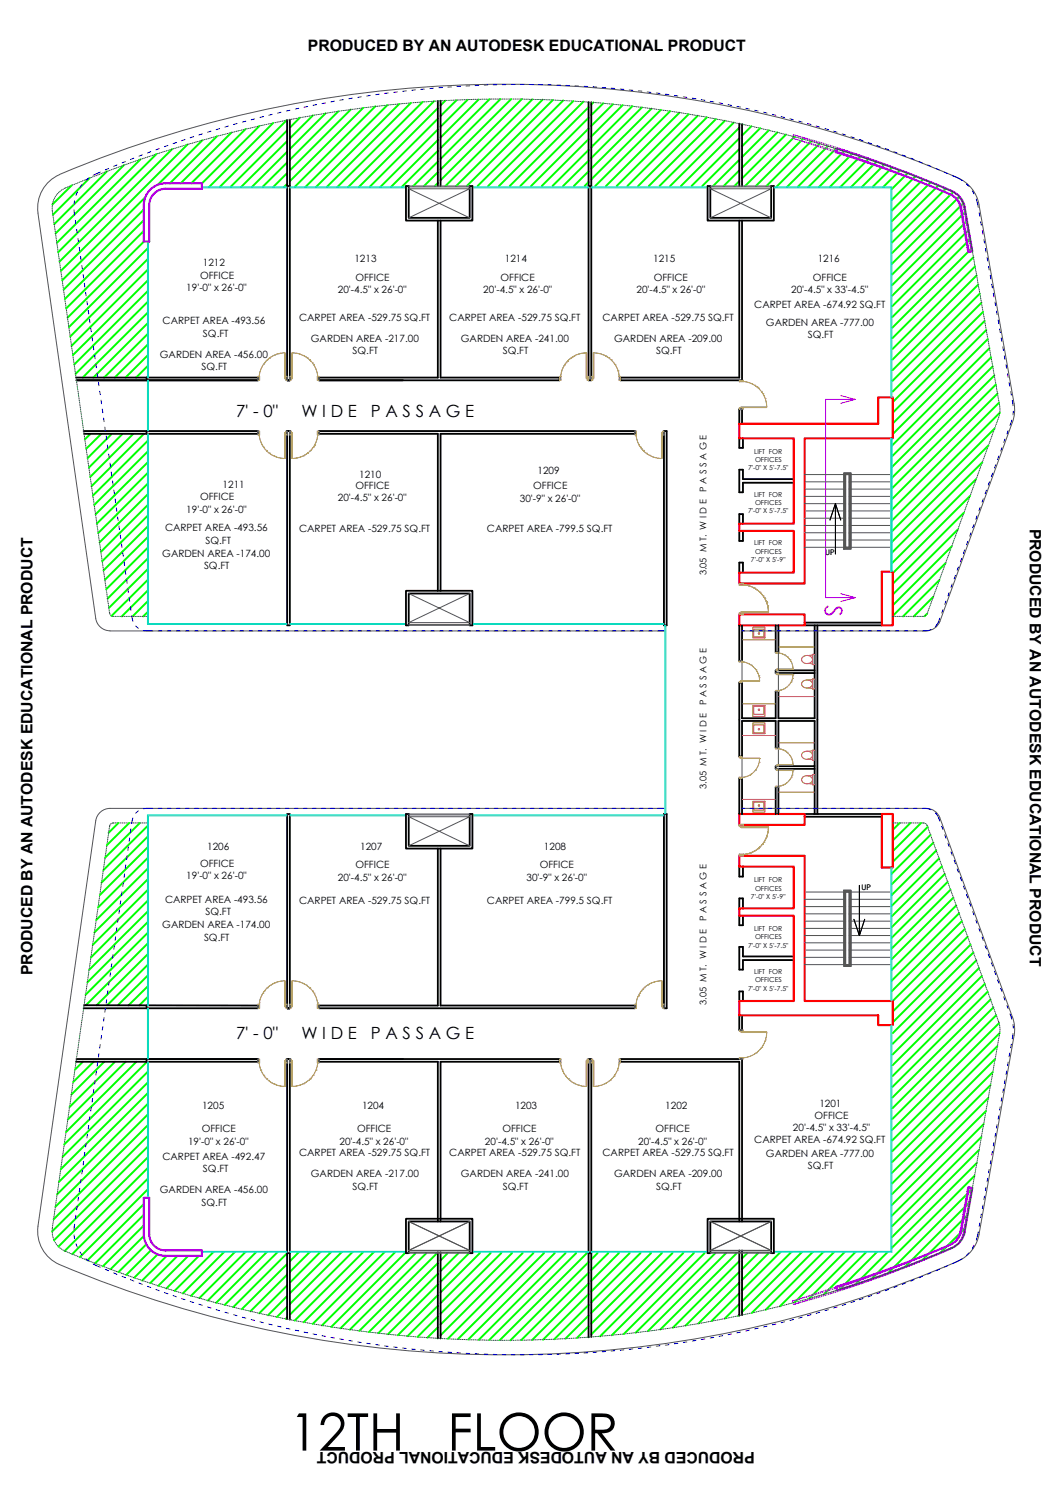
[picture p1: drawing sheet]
<svg xmlns="http://www.w3.org/2000/svg" width="297mm" height="420mm" viewBox="0 0 297 420" stroke-linecap="round" stroke-linejoin="round" font-family="sans-serif">
<defs><g id="words">
<g font-size="14.5">
<text x="80.8" y="405.2">12TH</text>
<text x="124.9" y="405.2">FLOOR</text>
</g>
<text font-size="6.9" fill="#f0f" x="230.3" y="168.9" transform="rotate(90 230.3 168.9)">S</text>
<g font-size="4.7">
<text x="65.9" y="116.4">7' - 0&quot;</text>
<text x="84.1" y="116.4">W I D E</text>
<text x="103.5" y="116.4">P A S S A G E</text>
<text x="65.9" y="290.3">7' - 0&quot;</text>
<text x="84.1" y="290.3">W I D E</text>
<text x="103.5" y="290.3">P A S S A G E</text>
</g>
<g font-size="4.4">
<text x="86" y="14.3">PRODUCED BY AN AUTODESK EDUCATIONAL PRODUCT</text>
<text x="287.5" y="147.6" transform="rotate(90 287.5 147.6)">PRODUCED BY AN AUTODESK EDUCATIONAL PRODUCT</text>
<text x="9.1" y="272.4" transform="rotate(-90 9.1 272.4)">PRODUCED BY AN AUTODESK EDUCATIONAL PRODUCT</text>
<text x="210.7" y="405.8" transform="rotate(-180 210.7 405.8)">PRODUCED BY AN AUTODESK EDUCATIONAL PRODUCT</text>
</g>
<g font-size="2.8">
<text x="55.9" y="77.9">OFFICE</text>
<text x="56.6" y="74.2">1212</text>
<text x="98.9" y="73.2">1213</text>
<text x="140.9" y="73.2">1214</text>
<text x="182.3" y="73.2">1215</text>
<text x="228.3" y="73.2">1216</text>
<text x="52" y="81.4">19'-0&quot; x 26'-0&quot;</text>
<text x="94.3" y="81.9">20'-4.5&quot; x 26'-0&quot;</text>
<text x="99.2" y="78.5">OFFICE</text>
<text x="134.9" y="81.9">20'-4.5&quot; x 26'-0&quot;</text>
<text x="139.8" y="78.5">OFFICE</text>
<text x="177.7" y="81.9">20'-4.5&quot; x 26'-0&quot;</text>
<text x="182.5" y="78.5">OFFICE</text>
<text x="220.9" y="81.9">20'-4.5&quot; x 33'-4.5&quot;</text>
<text x="226.9" y="78.5">OFFICE</text>
<text x="83.5" y="89.6">CARPET AREA -529.75 SQ.FT</text>
<text x="125.4" y="89.6">CARPET AREA -529.75 SQ.FT</text>
<text x="168.2" y="89.6">CARPET AREA -529.75 SQ.FT</text>
<text x="210.6" y="86">CARPET AREA -674.92 SQ.FT</text>
<text x="45.4" y="90.6">CARPET AREA -493.56</text>
<text x="56.7" y="94.1">SQ.FT</text>
<text x="86.8" y="95.5">GARDEN AREA -217.00</text>
<text x="128.7" y="95.5">GARDEN AREA -241.00</text>
<text x="171.5" y="95.5">GARDEN AREA -209.00</text>
<text x="213.8" y="91.1">GARDEN AREA -777.00</text>
<text x="225.5" y="94.5">SQ.FT</text>
<text x="44.6" y="100">GARDEN AREA -456.00</text>
<text x="98.4" y="98.9">SQ.FT</text>
<text x="140.3" y="98.9">SQ.FT</text>
<text x="183.1" y="98.9">SQ.FT</text>
<text x="56.3" y="103.4">SQ.FT</text>
<text x="62.2" y="136.4">1211</text>
<text x="99.2" y="136.5">OFFICE</text>
<text x="100.3" y="133.5">1210</text>
<text x="148.9" y="136.7">OFFICE</text>
<text x="150" y="132.3">1209</text>
<text x="52" y="143.2">19'-0&quot; x 26'-0&quot;</text>
<text x="55.9" y="139.8">OFFICE</text>
<text x="94.3" y="139.9">20'-4.5&quot; x 26'-0&quot;</text>
<text x="145.1" y="140.1">30'-9&quot; x 26'-0&quot;</text>
<text x="46.1" y="148.4">CARPET AREA -493.56</text>
<text x="83.5" y="148.6">CARPET AREA -529.75 SQ.FT</text>
<text x="135.9" y="148.6">CARPET AREA -799.5 SQ.FT</text>
<text x="45.3" y="155.5">GARDEN AREA -174.00</text>
<text x="57.3" y="151.9">SQ.FT</text>
<text x="57" y="158.9">SQ.FT</text>
<text x="57.8" y="237.6">1206</text>
<text x="100.6" y="237.6">1207</text>
<text x="151.9" y="237.6">1208</text>
<text x="52" y="245.6">19'-0&quot; x 26'-0&quot;</text>
<text x="55.9" y="242.2">OFFICE</text>
<text x="94.3" y="246">20'-4.5&quot; x 26'-0&quot;</text>
<text x="99.2" y="242.6">OFFICE</text>
<text x="147" y="246">30'-9&quot; x 26'-0&quot;</text>
<text x="150.7" y="242.6">OFFICE</text>
<text x="46.1" y="252.3">CARPET AREA -493.56</text>
<text x="57.3" y="255.7">SQ.FT</text>
<text x="83.5" y="252.4">CARPET AREA -529.75 SQ.FT</text>
<text x="135.9" y="252.4">CARPET AREA -799.5 SQ.FT</text>
<text x="45.3" y="259.3">GARDEN AREA -174.00</text>
<text x="57" y="262.7">SQ.FT</text>
<text x="56.4" y="310">1205</text>
<text x="101.1" y="310">1204</text>
<text x="143.8" y="310">1203</text>
<text x="185.7" y="310">1202</text>
<text x="228.7" y="309.4">1201</text>
<text x="56.3" y="316.3">OFFICE</text>
<text x="99.7" y="316.3">OFFICE</text>
<text x="140.3" y="316.3">OFFICE</text>
<text x="183" y="316.3">OFFICE</text>
<text x="221.4" y="316.1">20'-4.5&quot; x 33'-4.5&quot;</text>
<text x="227.4" y="312.7">OFFICE</text>
<text x="52.5" y="319.7">19'-0&quot; x 26'-0&quot;</text>
<text x="83.5" y="323">CARPET AREA -529.75 SQ.FT</text>
<text x="94.8" y="319.7">20'-4.5&quot; x 26'-0&quot;</text>
<text x="125.4" y="323">CARPET AREA -529.75 SQ.FT</text>
<text x="135.4" y="319.7">20'-4.5&quot; x 26'-0&quot;</text>
<text x="168.2" y="323">CARPET AREA -529.75 SQ.FT</text>
<text x="178.2" y="319.7">20'-4.5&quot; x 26'-0&quot;</text>
<text x="210.6" y="319.4">CARPET AREA -674.92 SQ.FT</text>
<text x="213.8" y="323.2">GARDEN AREA -777.00</text>
<text x="45.4" y="324">CARPET AREA -492.47</text>
<text x="56.7" y="327.5">SQ.FT</text>
<text x="86.8" y="328.9">GARDEN AREA -217.00</text>
<text x="128.7" y="328.9">GARDEN AREA -241.00</text>
<text x="171.5" y="328.9">GARDEN AREA -209.00</text>
<text x="225.5" y="326.6">SQ.FT</text>
<text x="44.6" y="333.4">GARDEN AREA -456.00</text>
<text x="98.4" y="332.3">SQ.FT</text>
<text x="140.3" y="332.3">SQ.FT</text>
<text x="183.1" y="332.3">SQ.FT</text>
<text x="56.3" y="336.8">SQ.FT</text>
</g>
<g font-size="2.6">
<text x="197.2" y="137.3" transform="rotate(-90 197.2 137.3)">P A S S A G E</text>
<text x="197.2" y="160.8" transform="rotate(-90 197.2 160.8)">3.05 M T. W I D E</text>
<text x="197.2" y="196.9" transform="rotate(-90 197.2 196.9)">P A S S A G E</text>
<text x="197.2" y="220.4" transform="rotate(-90 197.2 220.4)">3.05 M T. W I D E</text>
<text x="197.2" y="257.3" transform="rotate(-90 197.2 257.3)">P A S S A G E</text>
<text x="197.2" y="280.7" transform="rotate(-90 197.2 280.7)">3.05 M T. W I D E</text>
</g>
<g font-size="2.1">
<text x="230.4" y="155">UP</text>
<text x="240.5" y="248.6">UP</text>
</g>
<g font-size="1.9">
<text x="208.8" y="131.3">7'-0&quot; X 5'-7.5&quot;</text>
<text x="210.6" y="126.7">LIFT FOR</text>
<text x="210.8" y="129.1">OFFICES</text>
<text x="208.8" y="143.4">7'-0&quot; X 5'-7.5&quot;</text>
<text x="210.6" y="138.8">LIFT FOR</text>
<text x="210.8" y="141">OFFICES</text>
<text x="210.6" y="152.3">LIFT FOR</text>
<text x="210.8" y="154.6">OFFICES</text>
<text x="209.6" y="157">7'-0&quot; X 5'-9&quot;</text>
<text x="209.6" y="251.1">7'-0&quot; X 5'-9&quot;</text>
<text x="210.6" y="246.5">LIFT FOR</text>
<text x="210.8" y="248.8">OFFICES</text>
<text x="210.6" y="260.1">LIFT FOR</text>
<text x="210.8" y="262.4">OFFICES</text>
<text x="208.8" y="264.7">7'-0&quot; X 5'-7.5&quot;</text>
<text x="210.6" y="272.1">LIFT FOR</text>
<text x="210.8" y="274.4">OFFICES</text>
<text x="208.8" y="276.7">7'-0&quot; X 5'-7.5&quot;</text>
</g>
</g></defs>
<!-- layer: 0 -->
<g fill="none" stroke="#0f0" stroke-width=".55">
<path d="M56.5 39.2l-12.5 12.4M60.6 38l-13.2 13.2M64.6 37l-14.2 14.2M68.6 36.1l-15.2 15.1M72.4 35.2l-16 16.1M76.3 34.4l-17.9 17.8M80 33.6l-18.6 18.6M80.2 36.4l-15.8 15.8M80.2 39.4l-12.9 12.8M83.7 32.9l-2.8 2.8M87.3 32.2l-6.4 6.5M90.9 31.7l-10 9.9"/>
<path d="M94.5 31.1l-13.6 13.5M97.9 30.6l-17 17M101.4 30.1l-20.5 20.5M104.8 29.7l-22.5 22.5M108.1 29.4l-22.8 22.8M111.5 29l-23.3 23.2M114.7 28.7l-23.5 23.5M118 28.5l-23.8 23.7M121.2 28.3l-24 23.9M122.2 30.2l-22 22M122.2 33.2l-19 19M122.2 36.2l-16 16"/>
<path d="M122.2 39.1l-13.1 13.1M124.3 28.1l-1.3 1.3M127.4 28l-4.4 4.4M130.5 27.9l-7.5 7.5M133.6 27.8l-10.6 10.6M136.7 27.7l-13.7 13.7M139.7 27.7l-16.7 16.7M142.7 27.7l-19.7 19.7M145.7 27.7l-22.7 22.7M148.6 27.8l-24.3 24.2M151.5 27.8l-24.1 24.2M154.4 27.9l-24.1 24.1"/>
<path d="M157.2 28.1l-23.9 23.9M160.1 28.2l-23.8 23.8M162.9 28.4l-23.6 23.6M164.3 30l-22 22M164.3 32.9l-19 19.1M164.3 35.9l-16 16.1M164.3 38.9l-13.1 13.1M165.7 28.6l-.6 .6M168.4 28.9l-3.3 3.3M171.1 29.1l-6 6.1M173.8 29.4l-8.7 8.7M176.5 29.7l-11.4 11.4"/>
<path d="M179.2 30l-14.1 14.1M181.9 30.3l-16.8 16.8M184.5 30.7l-19.4 19.4M187.1 31.1l-20.9 20.9M189.7 31.5l-20.5 20.5M192.2 31.9l-20.1 20.1M194.8 32.3l-19.7 19.7M197.3 32.8l-19.1 19.2M199.9 33.3l-18.8 18.7M202.4 33.7l-18.3 18.3M204.9 34.2l-17.8 17.8M206.4 35.7l-16.3 16.3"/>
<path d="M206.4 38.6l-13.3 13.4M207.3 34.7l-.1 .2M209.8 35.2l-2.6 2.7M212.2 35.8l-5 5.1M214.6 36.4l-7.4 7.5M217 37l-9.8 9.8M219.4 37.6l-12.2 12.3M221.8 38.2l-13.8 13.8M224.1 38.8l-13.1 13.2M226.5 39.5l-12.5 12.5M20 51.8l-5.4 5.3M25 49.7l-10.3 10.3"/>
<path d="M29.9 47.9l-14.8 14.7M34.6 46.1l-19.1 19.1M39.2 44.5l-23.3 23.3M40.1 58.5l-22.3 22.4M40.5 55.1l-23.1 23.2M43.7 43l-27.5 27.5M48.1 41.6l-31.5 31.5M52.3 40.4l-35.3 35.3M80.2 42.4l-9.9 9.8M80.2 45.4l-6.9 6.8M80.2 48.4l-3.9 3.8M80.2 51.4l-.9 .8"/>
<path d="M122.2 42.1l-10 10.1M122.2 45.2l-6.8 6.8M122.2 48.1l-3.8 3.9M122.2 51.1l-.8 .9M164.3 41.9l-10.1 10.1M164.3 44.9l-7.1 7.1M164.3 47.9l-4.1 4.1M164.3 50.9l-1.1 1.1M206.4 41.6l-10.3 10.4M206.4 44.6l-7.3 7.4M206.4 47.6l-4.4 4.4M206.4 50.6l-1.4 1.4"/>
<path d="M228.8 40.2l-12.1 12M231.1 40.8l-11.4 11.4M233.4 41.5l-10.7 10.7M235.7 42.2l-10 10M237.9 43l-9.2 9.2M240.2 43.7l-8.5 8.5M242.4 44.4l-7.8 7.8M244.7 45.2l-7.1 7M246.9 46l-6.3 6.2M249.1 46.8l-5.5 5.4M251.2 47.6l-4.6 4.6M253.4 48.4l-4.4 4.4"/>
<path d="M255.5 49.3l-6.5 6.5M257.7 50.1l-8.7 8.7M259.8 51l-10.8 10.8M261.9 51.8l-12.9 12.9M264 52.7l-14.9 15M266.1 53.6l-17 17.1M267.8 54.9l-18.7 18.7M269 56.8l-19.9 19.9M269.5 59.2l-20.4 20.4M40.1 61.5l-22 22.1M40.1 64.5l-21.6 21.7M40.2 67.5l-21.3 21.3"/>
<path d="M41.2 69.5l-22 21.9M41.2 72.5l-21.6 21.5M41.2 75.4l-21.2 21.2M41.2 78.4l-20.9 20.8M270 61.7l-20.9 20.9M270.4 64.2l-21.3 21.3M270.9 66.8l-21.8 21.7M271.3 69.3l-22.2 22.2M271.8 71.9l-22.7 22.6M272.2 74.4l-23 23.1M272.6 76.9l-23.4 23.5M273.1 79.5l-23.9 23.9"/>
<path d="M41.2 81.4l-20.5 20.4M41.2 84.4l-20.1 20.1M41.2 87.4l-18.1 18.1M41.2 90.4l-15.2 15.1M41.2 93.4l-12.1 12.1M41.2 96.3l-9.2 9.2M41.2 99.3l-6.2 6.2M273.5 82l-24.3 24.4M274 84.6l-24.8 24.8M274.5 87.1l-25.3 25.2M274.9 89.6l-25.7 25.7M275.4 92.2l-26.2 26.1"/>
<path d="M275.8 94.7l-26.6 26.6M276.2 97.3l-27.2 27.2M276.7 99.8l-27.7 27.7M41.2 102.3l-3.2 3.2M41.2 105.3l-.2 .2M277.1 102.3l-28.1 28.2M277.6 104.9l-28.6 28.6M277.6 119.7l-28.6 28.7M278 107.4l-29 29.1M278.5 110l-29.5 29.5M278.9 112.5l-29.9 29.9M279.1 115.3l-30.1 30.1"/>
<path d="M25.2 121.3l-1.5 1.5M28.2 121.3l-4.1 4.1M29.7 122.7l-5.3 5.3M30.1 125.3l-5.3 5.3M31.2 121.2l-1.4 1.5M31.3 133.2l-5.4 5.3M34.2 121.2l-4 4.1M37.2 121.2l-12 12.1M40.2 121.2l-14.7 14.6M41.2 123.2l-9.9 9.9M41.2 126.2l-14.9 14.9M41.2 129.2l-14.5 14.5"/>
<path d="M41.2 132.2l-14.2 14.1M41.2 135.2l-13.8 13.7M41.2 138.2l-13.4 13.3M270.8 138.5l-21.6 21.6M272.5 133.8l-23.5 23.6M274.2 129.1l-25.2 25.3M275.9 124.4l-26.9 27M33.5 148.8l-5.3 5.4M41.2 141.2l-7.7 7.6M41.2 144.1l-12.7 12.7M41.2 147.1l-12.3 12.3M41.2 150.1l-11.9 11.9"/>
<path d="M41.2 153.1l-11.6 11.5M41.2 156.1l-11.2 11.1M41.2 159.1l-10.8 10.7M264 157.3l-14.8 14.8M265.7 152.6l-16.5 16.5M267.4 147.9l-18.2 18.2M269.1 143.2l-19.9 19.9M41.2 162.1l-10.1 10M41.2 165l-7.2 7.2M41.2 168l-4.2 4.2M41.2 171.1l-1.2 1.1M258.8 171.4l-.7 .8"/>
<path d="M260.5 166.7l-5.4 5.5M262.3 162l-10.2 10.2M33.1 229.9l-2.8 2.7M36.1 229.9l-6.3 6.2M39 229.9l-9.6 9.7M41.2 230.8l-12.4 12.3M41.2 233.8l-12.9 12.8M41.2 236.8l-13.3 13.2M41.2 239.8l-13.8 13.7M251.2 229.9l-2 1.9M254.2 229.9l-5 4.9M257.1 229.9l-7.9 7.9"/>
<path d="M259 231l-9.8 9.8M259.8 233.2l-10.8 10.8M260.6 235.4l-11.6 11.6M261.4 237.6l-12.4 12.4M262.2 239.8l-13.2 13.2M41.2 245.7l-14.9 14.8M41.2 248.7l-15.3 15.3M41.2 257.7l-16.8 16.7M41.2 242.7l-14.3 14.3M41.2 251.7l-15.8 15.8M41.2 254.7l-9.2 9.1M263 242l-14 14"/>
<path d="M263.8 244.2l-14.8 14.8M264.6 246.4l-15.6 15.5M265.4 248.6l-16.4 16.4M266.2 250.8l-17.2 17.1M267 252.9l-18 18M267.8 255.1l-18.8 18.8M268.5 257.3l-19.5 19.6M269.3 259.5l-20.1 20.1M30 277.8l-3 3M32 263.9l-7.1 7.1M41.2 260.7l-17.3 17.2M41.2 263.6l-17.2 17.2"/>
<path d="M41.2 266.6l-11.2 11.2M41.2 269.6l-11.3 11.2M41.2 272.6l-8.3 8.2M41.2 275.6l-5.3 5.3M41.2 278.6l-2.3 2.3M270.1 261.7l-20.9 20.9M270.9 263.9l-21.7 21.7M271.8 266.1l-22.6 22.5M272.6 268.3l-23.4 23.3M273.3 270.5l-24.1 24.1M274.1 272.7l-24.9 24.9M274.9 274.9l-25.7 25.7"/>
<path d="M275.7 277.1l-26.5 26.5M276.5 279.2l-27.4 27.4M23.1 296.6l-2.2 2.2M26.1 296.6l-5.7 5.7M29.1 296.6l-9.2 9.2M32.1 296.6l-12.7 12.7M35.1 296.6l-16.2 16.1M38.1 296.6l-19.7 19.7M41 296.6l-23.1 23.1M41.2 299.5l-23.7 23.7M277.2 299.5l-28.1 28.1M277.3 281.4l-28.2 28.2"/>
<path d="M277.8 295.9l-28.7 28.7M278.1 283.6l-29 29M278.4 292.3l-29.3 29.3M278.9 285.8l-29.8 29.8M279.1 288.6l-30 30M41.2 302.5l-24.3 24.2M41.2 305.5l-24.8 24.7M41.2 308.5l-25.3 25.2M41.2 311.4l-25.7 25.7M41.2 314.4l-26.2 26.2M41.2 317.4l-26.7 26.6M274 317.6l-25 25"/>
<path d="M274.6 314l-25.6 25.6M275.3 310.4l-26.3 26.2M275.9 306.7l-26.8 26.9M276.5 303.1l-27.4 27.5M40.1 336.4l-15.7 15.7M40.1 339.4l-13.5 13.5M41.2 320.4l-26.1 26.1M41.2 323.4l-24.9 24.9M41.2 326.4l-23.2 23.1M41.2 329.4l-21 21M41.2 332.3l-18.9 18.9M270.1 339.4l-12.7 12.7"/>
<path d="M270.8 335.8l-18.2 18.2M271.4 332.1l-23.6 23.7M272 328.5l-28.8 28.9M272.7 324.9l-23.7 23.7M273.3 321.3l-24.3 24.3M40.1 342.3l-11.4 11.5M40.1 345.3l-9.2 9.3M40.8 347.6l-7.7 7.8M42.1 349.3l-6.9 6.9M44 350.4l-6.5 6.5M46.5 350.8l-6.8 6.9M49.5 350.8l-7.6 7.7"/>
<path d="M52.5 350.8l-8.3 8.4M55.5 350.8l-9 9.1M56.5 349.8l-.1 .2M59.5 349.8l-10.8 10.8M62.5 349.8l-11.5 11.5M65.5 349.8l-12.2 12.2M68.5 349.8l-12.9 12.9M71.5 349.8l-13.5 13.5M74.4 349.8l-14.1 14.2M77.4 349.8l-14.7 14.8M80.2 350.1l-15.1 15.1M80.2 353.1l-12.7 12.6"/>
<path d="M80.2 356.1l-10.3 10.2M80.2 359.1l-7.8 7.8M83.4 349.8l-2.5 2.6M86.4 349.8l-5.5 5.5M89.4 349.8l-8.5 8.5M92.4 349.8l-11.5 11.5M95.3 349.8l-14.4 14.5M98.4 349.8l-17.5 17.5M101.4 349.8l-19.1 19.1M104.3 349.8l-19.5 19.6M107.3 349.8l-20 20.1M110.3 349.8l-20.4 20.5"/>
<path d="M113.3 349.8l-20.8 20.9M116 350.1l-20.9 21M119 350.1l-21.3 21.4M122 350.1l-21.7 21.7M122.2 352.9l-19.2 19.2M122.2 355.8l-16.6 16.6M122.2 358.8l-13.9 13.9M125 350.1l-2 2M128 350.1l-5 5M131 350.1l-8 8M134 350.1l-11 10.9M137 350.1l-14 14"/>
<path d="M139.9 350.1l-16.9 16.9M142.9 350.1l-19.9 19.9M145.9 350.1l-22.9 22.9M148.9 350.1l-23.9 23.9M151.9 350.1l-24 24M154.9 350.1l-24.2 24.1M157.9 350.1l-24.2 24.2M160.8 350.1l-24.2 24.2M163.8 350.1l-24.3 24.3M164.3 352.6l-21.8 21.8M164.3 355.6l-18.8 18.8M164.3 358.6l-15.7 15.7"/>
<path d="M166.8 350.1l-1.7 1.8M169.8 350.1l-4.7 4.7M172.8 350.1l-7.7 7.7M175.8 350.1l-10.7 10.7M178.8 350.1l-13.7 13.7M181.8 350.1l-16.7 16.7M184.8 350.1l-19.7 19.7M187.7 350.1l-22.6 22.7M190.7 350.1l-23.2 23.2M193.7 350.1l-22.9 22.9M196.7 350.1l-22.6 22.6M199.7 350.1l-22.2 22.2"/>
<path d="M202.7 350.1l-21.8 21.8M205.7 350.1l-21.4 21.3M206.4 352.3l-18.6 18.6M206.4 355.3l-15 15M206.4 358.3l-11.4 11.4M208.6 350.1l-1.4 1.5M211.6 350.1l-4.4 4.5M214.6 350.1l-7.4 7.5M217.9 349.8l-10.7 10.7M220.9 349.8l-13.7 13.7M223.8 349.8l-16.6 16.7M226.8 349.8l-16.9 17"/>
<path d="M229.8 349.8l-16 16.1M232.8 349.8l-15.1 15.1M235.8 349.8l-14 14.1M238.8 349.8l-12.9 13M241.8 349.8l-11.7 11.8M244.7 349.8l-10.4 10.5M247.7 349.8l-9 9.1M269.5 343l-7 7M80.2 362.1l-5.4 5.3M80.2 365.1l-2.9 2.8M80.2 368l-.4 .5M122.2 361.8l-11.1 11.2"/>
<path d="M122.2 364.8l-8.4 8.5M122.2 367.8l-5.6 5.7M122.2 370.8l-2.9 2.9M122.2 373.8l-.1 .1M164.3 361.6l-12.7 12.7M164.3 364.6l-9.6 9.5M164.3 367.5l-6.4 6.5M164.3 370.5l-3.2 3.3M164.3 373.5v.1M206.4 361.3l-7.8 7.7M206.4 364.3l-4.1 4.1M206.4 367.3l-.3 .3"/>
</g>
<!-- layer: WALL -->
<g fill="none" stroke="#000" stroke-width=".51">
<path d="M80.9 33.4v72.8h-.7v-72.6M122.2 28.2v23.8M123 28.1v23.9M164.3 28.5v77.7h.8v-77.6M206.4 34.5v17.5M207.2 34.7v17.3M80.2 52h.7M113.3 52h.8v8.9h17v-8.9h.8v9.6h-18.6zM164.3 52h.8M197.5 52h.8v8.9h17v-8.9h.7v9.6h-18.5zM122.2 61.6v43.9h-33.2v.7h67.2v-.7h-33.2v-43.9M206.4 61.6v43.9h-33.2v.7h34v-44.6"/>
<path d="M21.2 105.5h50.8v.7h-50.6M40.9 105.5v.7M206.4 118.4v-4.1h.8v4.1M23.3 120.4h48.7v.8h-48.5M40.9 120.4v.8M80.2 120.4h.7v54.3h-.7zM80.2 120.4h.7h-.7M185.3 120.4h.8v54.3h-.8zM206.4 122.5v2.6h1v-2.6M221.6 133.8h-14.2v-2.6h-1v6.3h1v-2.6h14.2M206.4 146.3v-2.7h1v2.7M206.4 148.3v2.8h1v-2.8"/>
<path d="M206.4 160v-2.8h1v2.8M113.3 165h18.6v9.7h-.8v-8.9h-17v8.9h-.8zM122.2 165v-43.8h-33.2v-.8h88.3v.8h-54.3v43.8M206.4 174.7v9.9h.8v-9.9M216.5 174.7v7.5h.8v-7.5M224.6 174.7h21.6M224.6 173.9h21.6M227.4 174.7v25.9h-10.1v-7.5h-.8v7.5h-9.3v-9.9h-.8v20.7h.8v-10h9.3v7.5h.8v-7.5h10.1v26M228.2 174.7v52.7M227.4 187.3h-10.9v.7h10.9M227.4 214h-10.9v.8h10.9M80.2 227.4h.7v54.3h-.7z"/>
<path d="M113.3 227.4h.8v8.9h17v-8.9h.8v9.7h-18.6zM122.2 237.1v43.8h-33.2v.8h88.3v-.8h-54.3v-43.8M185.3 227.4h.8v54.3h-.8zM206.4 227.4v-9.9h.8v9.9M216.5 227.4v-7.5h.8v7.5M224.6 227.4h21.6M224.6 228.2h21.6M206.4 242.1v2.8h1v-2.8M206.4 253.8v-2.8h1v2.8M206.4 255.8v2.7h1v-2.7M206.4 279.6v-2.6h1v2.6M221.6 267.2h-14.2v-2.7h-1v6.4h1v-2.7h14.2"/>
<path d="M21.4 295.9h50.6v.7h-50.8M23.5 280.8l48.5 .1v.8h-48.7M40.9 280.9v.8M40.9 295.9v.7M80.2 281.7h.7h-.7M206.4 283.7v4h.8v-4M80.2 350.1h.7M113.3 340.5h18.6v9.6h-.8v-8.9h-17v8.9h-.8zM122.2 341.2v-44.6h-33.2v-.7h67.2v.7h-33.2v44.6M122.2 349.8v24.1M123 349.8v24.1M164.3 350.1h.8"/>
<path d="M197.5 340.5h18.5v9.6h-.7v-8.9h-17v8.9h-.8zM206.4 341.2v-44.6h-33.2v-.7h34v45.3M206.4 349.3v18.3M207.2 349.3v18.1M80.2 368.5v-72.6h.7v72.8M165.1 373.5v-77.6h-.8v77.7"/>
</g>
<!-- layer: Columns -->
<path d="M206.4 118.4h38.8v-7.4h4v11.5h-24.6v40.5h-18.2v-3h15.2v-11.7h-15.2v-2h15.2v-23.8h-15.2zM246.2 159.7h3v15h-3zM206.4 171.6h18.2v3.1h-18.2zM206.4 239.1h18.2v40.5h24.6v6.8h-4v-2.7h-38.8v-4.1h15.2v-23.8h-15.2v-2h15.2v-11.7h-15.2zM206.4 227.4h18.2v3h-18.2zM246.2 227.4h3v14.9h-3z" fill="none" stroke="#f00" stroke-width=".59"/>
<!-- layer: glass -->
<g fill="none" stroke="#0dd" stroke-width=".28">
<path d="M56.4 52.5h23.8M56.4 52.2h23.8M80.9 52.5h32.4M80.9 52.2h32.4M131.9 52.5h32.4M131.9 52.2h32.4M165.1 52.5h32.4M165.1 52.2h32.4M216 52.5h32.7v58.5M216 52.2h33v58.8M41.2 67.5v38M41.4 67.5v38"/>
<path d="M41.2 106.2v14.2M41.4 106.2v14.2M41.2 121.2v53.2h39M41.4 121.2v53h38.8M248.7 122.5v37.2M249 122.5v37.2M80.9 174.4h32.4M80.9 174.2h32.4M131.9 174.4h53.4M131.9 174.2h53.4M185.6 174.7v52.7M185.9 174.7v52.7"/>
<path d="M80.2 227.9h-38.8v53M80.2 227.7h-39v53.2M80.9 227.7h32.4M80.9 227.9h32.4M131.9 227.7h53.4M131.9 227.9h53.4M248.7 242.3v37.3M249 242.3v37.3M41.2 281.7v14.2M41.2 296.6v38M41.4 281.7v14.2M41.4 296.6v38"/>
<path d="M248.7 286.4v63.2h-32.7M249 286.4v63.4h-33M56.4 349.6h23.8M56.4 349.8h23.8M80.9 349.6h32.4M80.9 349.8h32.4M131.9 349.6h32.4M131.9 349.8h32.4M165.1 349.6h32.4M165.1 349.8h32.4"/>
</g>
<!-- layer: door -->
<g fill="none" stroke="#b8a15c" stroke-width=".28">
<path d="M75.4 99.9l-.1 .1M75.5 99.9h-.1M75.6 99.8l-.1 .1M75.6 99.7h.1M75.8 99.6l-.1 .1M75.9 99.6h.1M76 99.5l-.1 .1M76.2 99.4l-.1 .1M76.3 99.4h.1M76.4 99.3h-.1M76.4 99.3h.1M76.7 99.2l-.2 .1"/>
<path d="M76.7 99.2h.1M76.8 99.1v.1M77.1 99l-.2 .1M77.3 99h-.1M77.6 98.9h-.3M77.6 98.8h.1M77.7 98.8h.1M78 98.7l-.2 .1M78.1 98.7h-.1M78.2 98.7h.1M78.4 98.7h-.1M78.7 98.6l-.3 .1"/>
<path d="M78.7 98.6h.1M78.8 98.6h.3M79.1 98.6h.1M79.2 98.6h.1M79.3 98.6h.1M79.4 98.6h.3v7.2h-.3zM81.4 98.6h.2v7.2h-.2zM81.6 98.6h.4M82 98.6h.1M82.1 98.6h.1M82.3 98.6h.1M82.4 98.6l.2 .1"/>
<path d="M82.6 98.7h.1M82.7 98.7h.1M82.8 98.7l.4 .1M83.2 98.8h.1M83.3 98.8h.2M83.5 98.9h.2M83.7 98.9h.1M83.8 99l.4 .1M84.2 99.1l.3 .1M84.5 99.2l.1 .1M84.6 99.3h.2M84.8 99.4h.1"/>
<path d="M84.9 99.4l.1 .1M85 99.5l.1 .1M85.2 99.6h.1M85.2 99.6l.2 .1M85.4 99.7h.1M85.4 99.8h.1M85.6 99.8v.1M85.6 99.9h.1M85.7 99.9l.1 .1M159.5 99.9l-.1 .1M159.6 99.9h-.1M159.8 99.8l-.1 .1"/>
<path d="M159.8 99.7h.1M160 99.6l-.1 .1M160.2 99.5l-.2 .1M160.2 99.5h.1M160.5 99.4l-.3 .1M160.5 99.3h.1M161 99.1l-.4 .2M161.3 99l-.2 .1M161.4 99h-.1M161.5 98.9h.1M161.6 98.9h-.1M161.6 98.9h.1"/>
<path d="M161.8 98.8h.1M161.9 98.8h.1M162.2 98.7l-.3 .1M162.3 98.7h-.1M162.3 98.7h.1M162.8 98.6l-.4 .1M162.8 98.6h.1M163 98.6h.1M163.1 98.6h.2M163.3 98.6h.2M163.6 98.6h.1M163.6 98.6h.2v7.2h-.2z"/>
<path d="M165.5 98.6h.3v7.2h-.3zM165.8 98.6h.3M166.2 98.6h.1M166.3 98.6h.1M166.4 98.6l.4 .1M166.8 98.7h.1M166.9 98.7h.3M167.2 98.7l.1 .1M167.4 98.8h.1M167.5 98.8h.1M167.6 98.8h.1M167.7 98.9h.1"/>
<path d="M167.8 98.9h.1M167.9 98.9h.1M168 99h.1M168 99h.2M168.2 99l.1 .1M168.3 99.1h.1M168.4 99.1l.2 .1M168.7 99.2l.1 .1M168.8 99.3h.1M169 99.4h.1M169 99.4l.1 .1M169.1 99.5h.1"/>
<path d="M169.2 99.5l.2 .1M169.4 99.6l.1 .1M169.5 99.7l.2 .1M169.7 99.8l.2 .1M169.9 99.9h.1M169.9 100h.1M72 105.1h.5v1.1h-.5zM72.4 105v.1M72.4 105.1h.1M72.4 104.6v.3M72.4 104.5h.1M72.5 104.3l-.1 .1"/>
<path d="M72.5 104v.3M72.6 103.9v.1M72.6 103.8v.1M72.7 103.6l-.1 .1M72.7 103.5v.1M72.7 103.4h.1M72.8 103.2v.1M72.8 103.2h.1M72.9 103.1l-.1 .1M73 102.7l-.1 .3M73.2 102.4l-.2 .3M73.3 102.2l-.1 .1"/>
<path d="M73.4 102l-.1 .2M73.5 101.8l-.1 .2M73.5 101.8h.1M73.6 101.7v.1M73.7 101.6l-.1 .1M73.8 101.4l-.1 .1M73.8 101.4h.1M73.9 101.3h.1M74.2 101l-.3 .3M74.3 100.9l-.1 .1M74.4 100.8l-.1 .1M74.4 100.7v.1"/>
<path d="M74.5 100.7h-.1M74.6 100.6l-.1 .1M74.6 100.5v.1M74.6 100.5h.1M74.9 100.3l-.2 .1M75.2 100.1l-.3 .2M75.2 100.1h.1M75.2 100h.1M79.7 105.1h.5v1.1h-.5zM80.9 105.1h.4v1.1h-.4zM85.8 100h.1M85.9 100.1l.2 .1"/>
<path d="M86.1 100.2v.1M86.2 100.3l.2 .1M86.4 100.5h.1M86.5 100.5v.1M86.5 100.6v.1M86.6 100.7h.1M86.7 100.7l.1 .2M86.8 100.9l.1 .1M86.9 101l.3 .3M87.2 101.3h.1M87.2 101.4l.1 .1M87.3 101.6l.2 .2"/>
<path d="M87.5 101.8l.1 .2M87.5 101.8h.1M87.6 102h.1M87.7 102.1h.1M87.8 102.2v.1M87.8 102.1v.1M87.9 102.4l.1 .3M87.9 102.3h.1M88 102.7l.2 .3M88.2 103.1v.1M88.2 103.2h.1M88.3 103.2v.1"/>
<path d="M88.3 103.5l.1 .1M88.3 103.4h.1M88.4 103.6v.1M88.4 103.8l.1 .1M88.5 103.9v.1M88.5 104l.1 .3M88.6 104.3v.1M88.6 105.1h.4v1.1h-.4zM88.6 104.6l.1 .3M88.6 104.5h.1M88.7 105v.1M88.7 105.1h.1"/>
<path d="M156.2 105.1h.4v1.1h-.4zM156.5 105.1h.1M156.6 105l-.1 .1M156.6 104.6v.3M156.6 104.5h.1M156.6 104.3v.1M156.7 104l-.1 .3M156.7 103.9v.1M156.8 103.8v.1M156.8 103.7h.1M156.8 103.6h.1M156.9 103.5v.1"/>
<path d="M156.9 103.4h.1M157 103.2l-.1 .1M157 103.1v.1M157 103.1h.1M157.2 102.7l-.2 .3M157.2 102.6v.1M157.3 102.4v.2M157.4 102.4h.1M157.4 102.3h.1M157.5 102.2v.1M157.5 102.1v.1M157.6 102h.1"/>
<path d="M157.7 101.8l-.1 .2M157.7 101.8h.1M157.7 101.7v.1M157.8 101.7h.1M157.9 101.6l-.1 .1M158 101.4l-.1 .1M158 101.3h.1M158.3 101.1l-.2 .2M158.3 101v.1M158.3 101h.1M158.4 101h.1M158.4 100.9h.1"/>
<path d="M158.5 100.9h.1M158.5 100.8h.1M158.6 100.7v.1M158.6 100.7h.1M158.7 100.6v.1M158.8 100.5v.1M159 100.3l-.2 .1M159.1 100.3h.1M159.3 100.1l-.2 .2M159.4 100.1h.1M159.4 100h.1M163.9 105.1h.4v1.1h-.4z"/>
<path d="M165.1 105.1h.4v1.1h-.4zM170 100h.1M170 100.1l.2 .1M170.2 100.2h.1M170.3 100.2l.2 .2M170.5 100.4h.1M170.6 100.5h.1M170.6 100.5l.3 .3M170.9 100.9h.1M171 100.9v.1M171 101l.3 .3M171.3 101.3l.1 .2"/>
<path d="M171.5 101.5h.1M171.5 101.6l.1 .2M171.7 101.8h.1M171.7 101.8l.1 .2M171.8 102h.1M171.8 102.1l.1 .1M171.9 102.2l.1 .1M172 102.4l.1 .1M172 102.3h.1M172.1 102.5v.1M172.2 102.7l.1 .3M172.2 102.6v.1"/>
<path d="M172.4 103.1v.1M172.4 103h.1M172.4 103.2l.1 .1M172.5 103.4h.1M172.5 103.5v.1M172.6 103.7h.1M172.6 103.6h.1M172.6 103.8v.1M172.6 103.9l.1 .4M172.7 104.3l.1 .1M172.8 104.6v.3M172.8 104.5h.1"/>
<path d="M172.8 105.1h.4v1.1h-.4zM172.9 105v.1M172.9 104.9h.1M172.9 105.1h.1M206.4 113.9h1.1v.4h-1.1zM206.4 106.2h1.1v.5h-1.1zM206.8 113.7h7.3v.2h-7.3zM207.5 106.5h.1M207.6 106.6h.1M207.7 106.6h.1M207.8 106.6h.1M207.9 106.6h.1"/>
<path d="M208 106.6l.3 .1M208.3 106.7h.1M208.4 106.7h.1M208.5 106.7l.3 .1M208.9 106.8l.2 .1M209.1 106.9l.2 .1M209.3 107l.4 .1M209.8 107.1l.3 .2M210.1 107.3h.1M210.2 107.4h.1M210.3 107.4h.1M210.4 107.5l.2 .1"/>
<path d="M210.6 107.6h.1M210.7 107.6l.3 .2M211 107.9h.1M211.1 107.9l.2 .2M211.3 108.1h.1M211.4 108.1l.1 .1M211.5 108.2l.1 .1M211.6 108.3h.1M211.6 108.4h.1M211.7 108.4h.1M211.8 108.5h.1M211.9 108.6l.4 .4"/>
<path d="M212.3 109.1l.2 .2M212.5 109.3h.1M212.6 109.4v.1M212.7 109.5h.1M212.7 109.5v.1M212.7 109.6l.2 .2M212.9 109.8l.1 .2M213 110h.1M213 110.1l.2 .2M213.2 110.4v.1M213.3 110.5v.1M213.3 110.6l.1 .1"/>
<path d="M213.4 110.7l.1 .2M213.5 110.9v.1M213.5 111v.1M213.5 111.1l.1 .2M213.6 111.3h.1M213.6 111.4l.2 .3M213.8 111.8v.1M213.8 111.9v.2M213.9 112.2v.1M213.9 112.3l.1 .4M214 112.7v.1M214 112.8v.1"/>
<path d="M214 113v.1M214 113.1l.1 .3M214.1 113.5v.1M214.1 113.6v.1M72 120.4h.5v1.1h-.5zM72.4 121.5v.3M72.4 121.9h.1M72.4 122v.1M72.4 122.1l.1 .3M72.5 122.4v.1M72.5 122.5v.1M72.6 122.7l.1 .2"/>
<path d="M72.7 123h.1M72.7 123.1v.2M72.8 123.3v.2M72.8 123.5l.2 .3M73 123.9h.1M73 124h.1M73.1 124v.1M73.1 124.1h.1M73.2 124.2l.1 .1M73.3 124.4h.1M73.3 124.5l.1 .2M73.4 124.7l.1 .2"/>
<path d="M73.6 124.9h.1M73.6 125l.2 .1M73.8 125.2h.1M73.8 125.2v.1M73.8 125.3h.1M73.9 125.3h.1M73.9 125.4h.1M73.9 125.4l.4 .4M74.4 125.8h.1M74.4 125.9h.1M74.4 125.9l.1 .1M74.5 126l.1 .1"/>
<path d="M74.6 126.1h.1M74.6 126.1l.3 .3M74.9 126.4l.2 .1M75.1 126.5l.1 .1M75.2 126.6h.1M75.3 126.6l.2 .2M75.5 126.8l.2 .1M75.7 126.9l.1 .1M75.8 127l.1 .1M75.9 127.1h.1M76 127.2h.2M76.3 127.3l.1 .1"/>
<path d="M76.4 127.4h.1M76.5 127.4l.2 .1M76.7 127.5h.1M76.8 127.5h.1M76.9 127.5l.2 .2M77.2 127.7h.2M77.5 127.8h.1M77.6 127.8h.1M77.7 127.8h.1M77.8 127.8l.2 .1M78 127.9h.1M78.2 127.9v.1"/>
<path d="M78.3 128h.1M78.4 128h.3M78.7 128h.1M78.8 128l.4 .1M79.2 128.1h.1M79.3 128.1h.1M79.4 120.8h.3v7.3h-.3zM79.7 120.4h.5v1.1h-.5zM80.9 120.4h.4v1.1h-.4zM81.4 120.8h.2v7.3h-.2zM82 128l-.4 .1M82 128h.1"/>
<path d="M82.1 128h.1M82.4 128h-.1M82.4 128h.2M82.6 128h.1M82.8 128h-.1M83.2 127.9l-.4 .1M83.3 127.8l-.1 .1M83.6 127.8h-.3M83.6 127.7h.1M84.2 127.5l-.5 .2M84.5 127.5h-.3M84.6 127.4h-.1"/>
<path d="M84.6 127.4h.1M84.8 127.3l-.1 .1M84.8 127.3h.1M85.1 127.2h-.2M85.1 127.1h.1M85.3 127l-.1 .1M85.4 126.9l-.1 .1M85.5 126.9h-.1M85.5 126.9h.1M85.6 126.8v.1M85.8 126.6l-.2 .2M85.8 126.6h.1"/>
<path d="M85.9 126.6h.1M86 126.5l-.1 .1M86.1 126.4l-.1 .1M86.1 126.4h.1M86.4 126.1l-.2 .3M86.5 126.1h.1M86.5 126v.1M86.6 125.9v.1M86.7 125.9h.1M86.7 125.8h.1M87.1 125.4l-.3 .4M87.2 125.3l-.1 .1"/>
<path d="M87.3 125.2l-.1 .1M87.4 125l-.1 .2M87.5 124.9h.1M87.6 124.7l-.1 .2M87.7 124.6l-.1 .1M87.7 124.5v.1M87.8 124.5h.1M87.8 124.4h.1M87.9 124.3h.1M87.9 124.1v.2M88 124l-.1 .1M88 124h.1"/>
<path d="M88.1 123.9h-.1M88.2 123.5l-.1 .3M88.2 123.4v.1M88.4 123.1l-.1 .3M88.4 123h.1M88.5 122.7l-.1 .2M88.5 122.5v.1M88.6 122.4l-.1 .1M88.6 120.4h.4v1.1h-.4zM88.6 122.1v.3M88.7 121.9h.1M88.7 122l-.1 .1"/>
<path d="M88.7 121.5v.3M177.3 120.4h.4v1.1h-.4zM177.6 121.5v.3M177.6 121.9h.1M177.6 122v.1M177.6 122.1l.1 .3M177.7 122.4v.1M177.7 122.5l.1 .1M177.8 122.7v.1M177.8 122.8v.1M177.9 123h.1M177.9 122.9h.1"/>
<path d="M177.9 123.1l.1 .2M178 123.4v.1M178 123.5v.1M178.1 123.6v.1M178.2 123.7v.1M178.2 123.9h.1M178.2 124h.1M178.3 124v.1M178.3 124.1h.1M178.3 124.1l.1 .2M178.4 124.4h.1M178.5 124.5v.1"/>
<path d="M178.6 124.6v.1M178.6 124.7l.2 .2M178.8 124.9h.1M178.8 125h.1M178.9 125l.1 .2M179 125.2v.1M179.1 125.3h.1M179.1 125.4h.1M179.1 125.4l.2 .1M179.3 125.5v.1M179.3 125.6l.1 .1M179.4 125.7l.1 .1"/>
<path d="M179.5 125.8h.1M179.6 125.9h.1M179.6 125.9l.1 .1M179.7 126v.1M179.8 126.1h.1M179.8 126.1l.3 .3M180.1 126.4l.2 .1M180.3 126.5l.1 .1M180.4 126.6h.1M180.4 126.6l.3 .2M180.7 126.8l.2 .1M180.9 126.9l.1 .1"/>
<path d="M181 127l.2 .1M181.2 127.2h.1M181.3 127.2h.1M181.4 127.2h.1M181.5 127.3l.3 .1M181.8 127.5h.1M181.9 127.5h.1M182.1 127.5l.1 .1M182.2 127.6l.3 .1M182.5 127.7h.1M182.6 127.7h.1M182.7 127.8l.3 .1"/>
<path d="M183.1 127.9l.3 .1M183.5 128h.1M183.6 128h.1M183.7 128h.5M184.2 128h.1M184.4 128l.1 .1M184.5 128.1h.2M184.7 120.8h.2v7.3h-.2zM184.9 120.4h.4v1.1h-.4zM206.4 171.2h1.2v.4h-1.2zM206.4 163h1.2v.5h-1.2zM206.9 170.9h7.7v.2h-7.7z"/>
<path d="M207.6 163.4h.1M207.7 163.4h.1M207.8 163.4h.2M208 163.4h.1M208.1 163.4h.1M208.3 163.5h.1M208.4 163.5h.1M208.5 163.5l.4 .1M208.9 163.6h.1M209 163.6l.3 .1M209.4 163.7l.2 .2M209.6 163.9h.1"/>
<path d="M209.8 163.9h.1M209.9 164h.2M210.1 164.1h.1M210.2 164.1h.1M210.3 164.2h.1M210.4 164.2h.1M210.5 164.2v.1M210.6 164.3h.1M210.6 164.3l.1 .1M210.7 164.4l.2 .1M210.9 164.5h.1M211 164.5h.1"/>
<path d="M211 164.5l.2 .2M211.2 164.7l.2 .1M211.4 164.8v.1M211.5 164.9h.1M211.6 165h.1M211.7 165h.1M211.7 165l.4 .4M212.1 165.4h.1M212.1 165.5h.1M212.2 165.5h.1M212.2 165.6h.1M212.3 165.6h.1"/>
<path d="M212.4 165.7h.1M212.4 165.8h.1M212.5 165.8l.2 .2M212.7 166.1h.1M212.7 166.1l.1 .1M212.9 166.2v.1M212.9 166.3h.1M213 166.4h.1M213 166.4l.2 .2M213.2 166.7v.1M213.3 166.9l.1 .1M213.3 166.8h.1"/>
<path d="M213.4 167h.1M213.4 167.1l.1 .1M213.5 167.2h.1M213.5 167.2l.1 .2M213.6 167.4v.1M213.7 167.5l.1 .1M213.8 167.6v.2M213.8 167.8l.1 .1M213.9 167.9v.1M213.9 168h.1M213.9 168.1l.1 .2M214.1 168.3h.1"/>
<path d="M214.1 168.4l.1 .2M214.2 168.7v.1M214.2 168.8v.1M214.2 168.9l.1 .2M214.3 169.2h.1M214.3 169.2v.1M214.3 169.4h.1M214.4 169.5v.2M214.4 169.7v.1M214.4 169.9l.1 .1M214.5 170v.1M214.5 170.1v.3"/>
<path d="M214.5 170.4v.1M214.5 170.5l.1 .4M206.3 190.4h.9v.3h-.9zM206.3 184.6h.9v.3h-.9zM206.6 190.2h5.5v.2h-5.5zM207.2 184.9h.1M207.3 184.9h.1M207.4 184.9h.1M207.5 184.9h.1M207.6 184.9h.1M207.7 184.9l.1 .1M207.8 185h.1"/>
<path d="M208 185l.3 .1M208.4 185.2h.2M208.7 185.2l.1 .1M208.8 185.3l.2 .1M209 185.4h.1M209.1 185.4h.1M209.2 185.5h.1M209.3 185.5v.1M209.4 185.6h.1M209.4 185.7h.1M209.5 185.7l.1 .1M209.7 185.8h.1"/>
<path d="M209.7 185.8l.2 .1M209.9 185.9v.1M209.9 186l.3 .3M210.3 186.3h.1M210.3 186.3l.4 .4M210.7 186.8h.1M210.8 186.8l.1 .1M210.9 186.9v.1M211 187h.1M211 187.1h.1M211 187.1l.2 .2M211.2 187.3h.1"/>
<path d="M211.2 187.4h.1M211.3 187.5v.1M211.3 187.4v.1M211.4 187.6v.2M211.5 187.9l.1 .3M211.5 187.8h.1M211.6 188.2l.1 .1M211.7 188.4l.1 .1M211.7 188.3h.1M211.8 188.5v.1M211.8 188.6v.1M211.9 188.8h.1"/>
<path d="M211.9 188.8v.1M211.9 188.9v.1M211.9 189l.1 .3M212 189.3h.1M212 189.3v.1M212 189.5v.1M212 189.6l.1 .3M212.1 190v.1M212.1 190.1v.1M216.6 187h.7v.3h-.7zM216.6 188h.7v.3h-.7zM216.6 182.2h.7v.3h-.7z"/>
<path d="M216.6 192.9h.7v.2h-.7zM216.8 186.8h4.6v.2h-4.6zM216.8 188.3h4.6v.2h-4.6zM217.3 182.4h.1M217.4 182.4h.1M217.4 192.9h.1M217.5 182.4l.1 .1M217.5 192.9h.1M217.6 182.5h.1M217.6 192.9h.1M217.7 182.5h.1M217.8 192.8l-.1 .1"/>
<path d="M217.9 182.5h.1M217.9 192.8h.1M217.9 182.5l.1 .1M218 182.6h.1M218 192.8h.1M218.2 182.6h.1M218.2 192.7v.1M218.3 182.6l.1 .1M218.4 192.7h-.1M218.4 192.6h.1M218.5 182.7h.1M218.5 192.6h.1"/>
<path d="M218.6 182.7l.3 .2M218.9 192.4l-.3 .2M218.9 182.9l.1 .1M219 192.4h-.1M219 183h.1M219 192.4h.1M219.1 183l.1 .1M219.1 192.3h.1M219.2 192.3h-.1M219.3 183.1l.1 .1M219.4 183.2h.1M219.4 183.2l.3 .2"/>
<path d="M219.4 192.1l-.1 .2M219.7 183.4h.1M219.7 191.9l-.3 .2M219.8 183.5h.1M219.9 183.5v.1M219.9 191.8l-.1 .1M219.9 191.8h.1M219.9 183.6h.1M220 183.7l.3 .3M220.2 191.4l-.3 .4M220.2 191.4h.1M220.3 184.1h.1"/>
<path d="M220.4 184.1l.2 .2M220.6 184.3h.1M220.6 191l-.3 .3M220.6 184.4l.1 .2M220.7 190.9l-.1 .1M220.7 190.7v.1M220.8 184.7l.1 .2M220.8 190.7h.1M220.8 184.6v.1M220.9 184.9l.1 .3M220.9 184.9h.1M221 190.3l-.2 .3"/>
<path d="M221 190.3h.1M221 185.2l.1 .2M221.1 190l-.1 .2M221.1 185.4l.1 .3M221.2 189.6l-.1 .4M221.2 189.6h.1M221.2 185.7v.2M221.2 189.5h.1M221.3 185.9v.3M221.3 186.2v.1M221.3 186.3v.1M221.3 189v.5"/>
<path d="M221.3 188.9v.1M221.3 186.5h.1M221.3 188.8v.1M221.4 186.5v.3M221.4 188.5v.3M221.4 188.5h.1M221.4 188.8h.1M206.3 211.4h.9v.3h-.9zM206.3 217.1h.9v.4h-.9zM206.6 211.7h5.5v.2h-5.5zM207.2 217.2h.1M207.3 217.2h.1"/>
<path d="M207.5 217.2h-.1M207.5 217.2h.1M207.7 217.1l-.1 .1M207.7 217.1h.1M207.9 217.1h-.1M208.3 216.9l-.3 .2M208.5 216.9h-.1M208.6 216.8l-.1 .1M208.8 216.8h-.1M209.1 216.7l-.3 .1M209.1 216.6h.1M209.3 216.6h-.2"/>
<path d="M209.3 216.5h.1M209.5 216.4l-.1 .1M209.5 216.4h.1M209.6 216.3v.1M209.7 216.3h.1M209.8 216.2l-.1 .1M209.8 216.2h.1M209.9 216.1v.1M210.2 215.8l-.3 .3M210.3 215.8h.1M210.7 215.4l-.4 .4M210.9 215.2l-.2 .2"/>
<path d="M210.9 215.2h.1M210.9 215.1h.1M211 215v.1M211.1 214.9l-.1 .1M211.3 214.7l-.2 .1M211.3 214.5v.1M211.4 214.3v.1M211.6 214l-.1 .3M211.7 213.8l-.1 .1M211.7 213.7v.1M211.8 213.6h-.1M211.9 213.3l-.1 .2"/>
<path d="M211.9 213.1v.1M211.9 213v.1M211.9 213h.1M212 212.8v.1M212 212.7v.1M212 212.6v.1M212 212.5h.1M212.1 212.1l-.1 .3M212.1 211.9v.1M212.1 211.9h.1M216.6 214.8h.7v.3h-.7zM216.6 213.8h.7v.2h-.7z"/>
<path d="M216.6 208.9h.7v.3h-.7zM216.6 219.6h.7v.3h-.7zM216.8 215.1h4.6v.2h-4.6zM216.8 213.6l4.6 .1zM217.3 219.7h.1M217.3 209.2h.1M217.4 219.7h.1M217.4 209.2h.1M217.5 209.2h.1M217.6 219.6l-.1 .1M217.6 209.2h.1M217.7 219.6h-.1"/>
<path d="M217.7 219.6h.1M217.7 209.2h.1M217.9 219.6h.1M217.9 209.3h.1M217.9 219.5h.1M218 209.3h.1M218.1 219.5h-.1M218.2 219.5h.1M218.2 209.3v.1M218.3 209.4h.1M218.3 209.4l.1 .1M218.4 219.4h-.1"/>
<path d="M218.5 209.5h.1M218.5 219.4h.1M218.6 219.3h.1M218.6 209.5h.1M218.8 209.6h.1M218.9 219.2l-.3 .1M218.9 209.6l.1 .1M219 219.1l-.1 .1M219 209.7h.1M219.1 209.7l.1 .1M219.2 219.1h-.2M219.2 219h.1"/>
<path d="M219.3 209.8h.1M219.3 219h.1M219.3 209.9h.1M219.3 209.9l.3 .2M219.6 218.8l-.3 .2M219.6 218.8h.1M219.6 210.1h.1M219.7 218.7h-.1M219.7 210.2h.1M219.7 218.6v.1M219.8 210.2l.2 .2M220 210.4h.1"/>
<path d="M220 210.5h.1M220.1 218.3l-.3 .3M220.1 210.6l.3 .2M220.2 218.2l-.1 .1M220.2 218.2h.1M220.4 210.9h.1M220.5 211l.1 .1M220.6 217.7l-.4 .4M220.6 211.1l.1 .2M220.6 217.7h.1M220.6 217.6h.1M220.7 211.3l.1 .2"/>
<path d="M220.7 217.5v.1M220.8 211.5l.2 .2M220.9 217.3l-.1 .1M220.9 217.2h.1M221 211.7v.1M221 211.9l.1 .1M221.1 216.8l-.2 .4M221.1 212v.1M221.1 212.2l.1 .3M221.2 216.5l-.1 .2M221.2 216.5h.1M221.2 216.4h.1"/>
<path d="M221.2 216.2v.1M221.2 212.5v.1M221.3 212.6v.4M221.3 215.8v.4M221.3 215.6v.2M221.3 213v.1M221.3 213.1v.1M221.4 215.4v.2M221.4 215.3v.1M221.4 215.3h.1M221.4 213.3v.3M206.4 230.4h1.2v.5h-1.2z"/>
<path d="M206.4 238.6h1.2v.5h-1.2zM206.9 231h7.7v.2h-7.7zM207.7 238.7h-.1M207.7 238.7h.1M208.1 238.7h-.3M208.2 238.6l-.1 .1M208.3 238.6h.1M208.8 238.5l-.4 .1M208.8 238.5h.1M209.3 238.3l-.4 .1M209.6 238.2l-.2 .1M209.6 238.2h.1"/>
<path d="M209.7 238.2h-.1M210.1 238l-.3 .2M210.2 237.9l-.1 .1M210.4 237.9h-.1M210.5 237.8l-.1 .1M210.6 237.8h.1M210.7 237.7l-.1 .1M210.7 237.7h.1M210.9 237.6l-.1 .1M211 237.6h.1M211.3 237.3l-.3 .2M211.4 237.2l-.1 .1"/>
<path d="M211.6 237.1l-.1 .1M211.6 237.1h.1M211.7 237.1h.1M211.7 237h.1M211.9 236.9l-.1 .1M211.9 236.9h.1M212.1 236.7l-.2 .1M212.1 236.6v.1M212.1 236.6h.1M212.6 236.2l-.4 .4M212.8 235.9l-.2 .2M212.9 235.8h.1"/>
<path d="M213 235.7l-.1 .1M213 235.6v.1M213.1 235.5l-.1 .1M213.2 235.4l-.1 .1M213.2 235.3h.1M213.4 235.1l-.1 .2M213.5 235l-.1 .1M213.5 234.9h.1M213.6 234.8l-.1 .1M213.8 234.4l-.2 .3M213.8 234.3v.1M213.9 234.1l-.1 .2"/>
<path d="M214 233.8l-.1 .3M214 233.8h.1M214.1 233.7v.1M214.1 233.5v.1M214.2 233.4l-.1 .1M214.2 233.2v.1M214.3 233.1l-.1 .1M214.3 232.9v.2M214.3 232.8v.1M214.3 232.7v.1M214.3 232.6h.1M214.4 232.3v.3"/>
<path d="M214.5 231.9l-.1 .3M214.5 231.8h.1M214.5 231.7h.1M214.5 231.5v.1M214.5 231.3v.2M214.5 231.6v.1M214.5 231.2h.1M72.5 279.8l-.1 .3M72.5 279.6v.1M72.5 279.5v.1M72.5 279.4v.1M72.6 279.4h.1"/>
<path d="M72.6 279.2v.1M72.7 279.1l-.1 .1M72.7 279h.1M72.7 278.9h.1M72.7 278.8v.1M72.8 278.7v.1M72.9 278.4l-.1 .2M72.9 278.3h.1M73 278.2v.1M73.1 278l-.1 .2M73.1 278h.1M73.3 277.7l-.2 .2"/>
<path d="M73.3 277.5v.2M73.4 277.5h.1M73.5 277.3l-.1 .1M73.6 277.1l-.1 .1M73.7 277.1h-.1M73.7 277h.1M73.8 276.8l-.1 .2M73.8 276.8h.1M74.1 276.5l-.2 .3M74.2 276.4l-.1 .1M74.2 276.4h.1M74.3 276.3h-.1"/>
<path d="M74.4 276.2v.1M74.4 276.2h.1M74.5 276.1l-.1 .1M74.6 276l-.1 .1M74.6 276h.1M74.6 275.9h.1M74.7 275.9h.1M74.7 275.8h.1M74.9 275.7l-.1 .1M74.9 275.7h.1M75.2 275.5l-.2 .2M75.2 275.4v.1"/>
<path d="M75.2 275.4h.1M75.3 275.4h.1M75.4 275.3l-.1 .1M75.4 275.3h.1M75.5 275.2h.1M75.7 275.2h-.2M75.8 275l-.1 .1M75.9 275h.1M76.1 274.9l-.2 .1M76.2 274.8l-.1 .1M76.3 274.8h.1M76.3 274.7h.1"/>
<path d="M76.4 274.7h.1M76.7 274.6l-.2 .1M76.7 274.6h.1M76.8 274.5v.1M77.1 274.4l-.2 .1M77.6 274.3l-.4 .1M77.6 274.3h.1M78 274.2l-.3 .1M78.1 274.1l-.1 .1M78.2 274.1h.1M78.3 274.1h.1M78.7 274.1h-.3"/>
<path d="M78.7 274.1h.1M79.2 274l-.4 .1M79.2 274h.1M79.3 274h.1M79.4 274h.3v7.2h-.3zM81.4 274h.2v7.2h-.2zM81.6 274h.4M82 274l.1 .1M82.1 274.1h.1M82.3 274.1h.1M82.4 274.1h.2M82.6 274.1h.1"/>
<path d="M82.7 274.1h.1M82.8 274.1l.4 .1M83.2 274.2h.1M83.3 274.2l.4 .1M83.7 274.3l.2 .1M83.9 274.4l.3 .1M84.2 274.5l.1 .1M84.3 274.6h.1M84.4 274.6h.1M84.5 274.6l.1 .1M84.6 274.7h.1M84.7 274.7h.1"/>
<path d="M84.7 274.8h.1M84.9 274.8v.1M84.9 274.9l.2 .1M85.2 275h.1M85.2 275l.2 .1M85.4 275.2h.1M85.6 275.2h.1M85.6 275.3h.1M85.7 275.3v.1M85.7 275.4h.1M85.8 275.4l.3 .3M86.1 275.7h.1"/>
<path d="M86.2 275.7l.1 .1M86.3 275.9h.1M86.4 275.9h.1M86.5 276h.1M86.5 276v.1M86.6 276.1v.1M86.7 276.2l.1 .1M86.8 276.4h.1M86.9 276.4l.1 .1M87 276.5l.2 .3M87.2 276.8h.1M87.3 276.8v.2"/>
<path d="M87.3 277h.1M87.4 277.1l.1 .1M87.5 277.3l.2 .1M87.5 277.2h.1M87.7 277.5h.1M87.7 277.5v.1M87.8 277.6v.1M87.8 277.7h.1M87.9 277.7v.2M87.9 278h.1M88 278l.1 .2M88.1 278.2v.1"/>
<path d="M88.1 278.3h.1M88.2 278.4v.2M88.3 278.7v.1M88.3 278.8l.1 .1M88.4 279h.1M88.4 279.1v.1M88.4 279.2l.1 .1M88.5 279.4h.1M88.5 279.5l.1 .1M88.5 279.4v.1M88.6 279.8l.1 .3M88.6 279.6v.1"/>
<path d="M177.7 279.8l-.1 .3M177.7 279.6v.1M177.7 279.5v.1M177.8 279.4l-.1 .1M177.8 279.3h.1M177.8 279.2v.1M177.9 279.1v.1M177.9 279h.1M178 278.8l-.1 .1M178 278.7v.1M178.1 278.4l-.1 .2M178.2 278.3h.1"/>
<path d="M178.2 278.2v.1M178.2 278.2h.1M178.3 278l-.1 .1M178.3 278h.1M178.4 277.7l-.1 .2M178.5 277.5v.2M178.6 277.5h.1M178.7 277.3l-.1 .1M178.8 277.1l-.1 .1M178.9 277.1h.1M178.9 277h.1M179 276.8l-.1 .2"/>
<path d="M179 276.8h.1M179.1 276.7v.1M179.3 276.5l-.2 .2M179.3 276.5h.1M179.4 276.4h.1M179.5 276.3h.1M179.6 276.2l-.1 .1M179.7 276.1l-.1 .1M179.7 276v.1M179.8 276h.1M179.9 275.9h-.1M180.1 275.7l-.2 .1"/>
<path d="M180.4 275.5l-.3 .2M180.4 275.4v.1M180.5 275.4h-.1M180.6 275.3l-.1 .1M180.7 275.3h.1M180.8 275.2h-.1M180.9 275.2h.1M181.1 275l-.2 .1M181.2 274.9l-.1 .1M181.2 274.9h.1M181.3 274.9h.1M181.4 274.8v.1"/>
<path d="M181.5 274.8h.1M181.8 274.6l-.3 .1M182 274.6h-.2M182 274.5v.1M182.2 274.5h-.1M182.3 274.4l-.1 .1M182.4 274.4h.1M182.5 274.3h.1M183 274.2l-.4 .1M183.4 274.1l-.3 .1M183.5 274.1h.1M183.6 274.1h.1"/>
<path d="M184.2 274l-.5 .1M184.2 274h.1M184.4 274h.1M184.5 274h.2M184.7 274h.2v7.2h-.2zM72 295.9h.5v1.1h-.5zM72 280.5h.5v1.2h-.5zM72.4 297v.1M72.4 297.2v.2M72.4 297h.1M72.4 280.2v.3M72.4 280.1h.1"/>
<path d="M72.4 297.5h.1M72.4 297.6l.1 .1M72.5 297.7v.1M72.5 297.8v.3M72.6 298.1v.1M72.6 298.3l.1 .3M72.7 298.7h.1M72.8 298.7v.2M72.8 298.9h.1M72.8 299l.1 .1M72.9 299.1l.2 .3M73.1 299.5l.1 .1"/>
<path d="M73.2 299.6l.1 .3M73.3 300h.1M79.4 296.3h.3v7.2h-.3zM79.7 295.9h.5v1.1h-.5zM79.7 280.5h.5v1.2h-.5zM80.9 295.9h.4v1.1h-.4zM80.9 280.5h.4v1.2h-.4zM81.4 296.3h.2v7.2h-.2zM87.7 300h.1M87.8 299.8v.1M87.9 299.6v.1M88 299.5l-.1 .1"/>
<path d="M88.2 299.1l-.2 .3M88.2 298.9h.1M88.2 299v.1M88.3 298.7v.2M88.4 298.3l-.1 .3M88.5 298.1l-.1 .1M88.6 297.7v.1M88.6 297.8l-.1 .3M88.6 295.9h.4v1.1h-.4zM88.6 280.5h.4v1.2h-.4zM88.6 297.5h.1M88.6 297.6v.1"/>
<path d="M88.7 280.2v.3M88.7 280.1h.1M88.7 297v.1M88.7 297.2l-.1 .2M88.7 297h.1M156.2 295.9h.4v1.1h-.4zM156.5 297l.1 .1M156.5 297h.1M156.6 297.2v.2M156.6 297.5h.1M156.6 297.6v.1M156.6 297.7v.1"/>
<path d="M156.6 297.8l.1 .3M156.7 298.1l.1 .2M156.8 298.3l.1 .3M156.9 298.7l.1 .2M157 298.9h.1M157 299l.1 .1M157.1 299.1v.1M157.1 299.2l.1 .2M157.2 299.5h.1M157.3 299.5v.1M157.3 299.6v.1M157.4 299.7v.1"/>
<path d="M157.5 299.8v.1M157.5 300h.1M163.6 296.3h.2v7.2h-.2zM163.9 295.9h.4v1.1h-.4zM165.1 295.9h.4v1.1h-.4zM165.5 296.3h.3v7.2h-.3zM171.9 300l-.1 .1M172 299.8l-.1 .1M172.1 299.6l-.1 .1M172.1 299.5v.1M172.3 299.1l-.1 .3M172.4 298.9h.1"/>
<path d="M172.4 299v.1M172.5 298.7l-.1 .2M172.5 298.6h.1M172.5 298.5v.1M172.6 298.3v.2M172.7 297.7v.1M172.7 297.8l-.1 .4M172.8 297.5h.1M172.8 297.6l-.1 .1M172.8 295.9h.4v1.1h-.4zM172.8 297.2v.2M172.9 297v.1"/>
<path d="M172.9 297h.1M172.9 297.2h.1M177.3 280.5h.4v1.2h-.4zM177.6 280.2v.3M177.6 280.1h.1M184.9 280.5h.4v1.2h-.4zM206.4 287.7h1.1v.4h-1.1zM206.4 295.4h1.1v.5h-1.1zM206.8 288.2h7.3v.2h-7.3zM207.7 295.5l-.2 .1M207.8 295.5h-.1M207.8 295.5h.1"/>
<path d="M208.3 295.4l-.3 .1M208.3 295.4h.1M208.9 295.3l-.4 .1M209.3 295.1l-.4 .1M209.7 294.9l-.4 .2M210.1 294.8l-.3 .1M210.2 294.7l-.1 .1M210.6 294.5l-.3 .2M210.7 294.4l-.1 .1M210.7 294.4h.1M211 294.2l-.2 .1M211.1 294.2h.1"/>
<path d="M211.3 294l-.2 .1M211.7 293.7l-.4 .3M211.8 293.6l-.1 .1M212.1 293.2l-.3 .4M212.1 293.2h.1M212.4 292.9l-.2 .2M212.4 292.8h.1M212.5 292.7v.1M212.6 292.6v.1M212.7 292.6h.1M212.9 292.3l-.2 .3M212.9 292.3h.1"/>
<path d="M213 292l-.1 .3M213 292h.1M213.1 291.8l-.1 .2M213.2 291.8h.1M213.2 291.6v.1M213.3 291.5v.1M213.4 291.3v.1M213.5 291.2h-.1M213.5 291v.1M213.6 290.8l-.1 .2M213.7 290.7l-.1 .1M213.7 290.6h.1"/>
<path d="M213.7 290.5h.1M213.8 290.4l-.1 .1M213.8 290.3v.1M213.8 289.9v.3M213.9 289.8v.1M213.9 289.7v.1M214 289.3l-.1 .4M214 289.1v.1M214 289.2v.1M214.1 288.7l-.1 .3M214.1 288.6v.1M214.1 288.4v.1"/>
<path d="M73.4 300l.1 .1M73.5 300.2h.1M73.5 300.2v.1M73.6 300.3h.1M73.6 300.4h.1M73.6 300.4l.2 .2M73.8 300.6h.1M73.8 300.6v.1M73.8 300.7h.1M73.9 300.7v.1M73.9 300.8l.1 .1M74 300.9l.4 .4"/>
<path d="M74.4 301.3h.1M74.4 301.4h.1M74.5 301.4l.1 .1M74.6 301.5v.1M74.6 301.6l.3 .2M74.9 301.8h.1M75 301.9h.1M75 301.9l.2 .1M75.2 302v.1M75.3 302.1l.2 .1M75.5 302.2v.1M75.5 302.3h.1"/>
<path d="M75.6 302.3l.1 .1M75.7 302.4h.1M75.8 302.5h.1M75.9 302.5h.1M75.9 302.5l.3 .2M76.3 302.7l.1 .1M76.4 302.8h.1M76.5 302.8l.2 .1M76.7 302.9h.1M76.8 302.9h.1M76.8 303h.1M76.9 303l.2 .1"/>
<path d="M77.2 303.1h.1M77.4 303.2h.2M77.6 303.2l.1 .1M77.7 303.3h.1M77.8 303.3h.1M77.8 303.3h.2M78 303.3h.1M78.2 303.3h.1M78.2 303.4h.1M78.3 303.4h.1M78.4 303.4h.3M78.7 303.4l.1 .1"/>
<path d="M78.8 303.5h.4M79.2 303.5h.1M79.3 303.5h.1M81.6 303.5h.2M81.8 303.5h.2M82 303.5h.1M82.1 303.5h.1M82.4 303.4l-.1 .1M82.4 303.4h.2M82.6 303.4h.1M82.8 303.4h-.1M82.8 303.4h.1"/>
<path d="M83.2 303.3h-.3M83.2 303.3h.1M83.7 303.2l-.4 .1M84.2 303l-.5 .1M84.2 303h.1M84.5 302.8l-.2 .1M84.6 302.8h-.1M84.6 302.8h.1M84.8 302.7l-.1 .1M84.8 302.7h.1M85.1 302.5l-.2 .2M85.2 302.5h.1"/>
<path d="M85.4 302.4h-.1M85.5 302.3l-.1 .1M85.5 302.3h.1M85.6 302.2v.1M85.8 302.1l-.2 .1M85.8 302v.1M86 301.9l-.1 .1M86 301.9h.1M86.1 301.8h.1M86.4 301.6l-.2 .2M86.5 301.5v.1M86.5 301.4v.1"/>
<path d="M86.6 301.4h.1M86.7 301.3h.1M87.1 300.9l-.4 .4M87.1 300.8v.1M87.2 300.7l-.1 .1M87.3 300.6h.1M87.3 300.6l-.1 .1M87.4 300.4h.1M87.4 300.4l-.1 .2M87.5 300.3h.1M87.6 300.2l-.1 .1M87.6 300.2h.1"/>
<path d="M87.7 300l-.1 .1M157.6 300v.1M157.6 300.2l.1 .1M157.8 300.4h.1M157.8 300.4l.1 .2M157.9 300.6h.1M158 300.6v.1M158 300.7v.1M158.1 300.8h.1M158.1 300.8l.1 .1M158.2 300.9l.1 .2M158.3 301.1h.1"/>
<path d="M158.4 301.1v.1M158.5 301.2v.1M158.6 301.3h.1M158.6 301.4h.1M158.7 301.4v.1M158.8 301.5l.2 .3M159.1 301.8h.1M159.1 301.8l.1 .1M159.2 301.9h.1M159.2 301.9l.2 .1M159.4 302l.2 .2M159.7 302.2v.1"/>
<path d="M159.7 302.3h.1M159.8 302.3v.1M159.9 302.4h.1M159.9 302.5h.1M160 302.5h.2M160.2 302.6h.1M160.2 302.6l.3 .2M160.6 302.8l.4 .1M161 303h.1M161.1 303l.2 .1M161.3 303.1h.1M161.5 303.1h.1"/>
<path d="M161.5 303.2h.1M161.6 303.2h.1M161.8 303.2l.1 .1M161.9 303.3h.1M162 303.3h.2M162.2 303.3h.1M162.3 303.3h.1M162.4 303.4h.1M162.4 303.4h.4M162.8 303.4h.1M163 303.4v.1M163.1 303.5h.3"/>
<path d="M163.5 303.5h.1M163.6 303.5h.1M165.8 303.5h.2M166 303.5h.1M166.2 303.5h.1M166.3 303.5h.1M166.8 303.4l-.4 .1M166.9 303.4h-.1M166.9 303.4h.1M167 303.3h.2M167.2 303.3h.1M167.4 303.3h.1"/>
<path d="M167.6 303.2l-.1 .1M167.7 303.2h-.1M167.8 303.2h.1M167.9 303.1h.1M168.2 303.1h-.2M168.3 303l-.1 .1M168.4 303h-.1M168.6 302.8l-.2 .1M168.8 302.8h-.1M168.9 302.7l-.1 .1M169 302.7h.1M169.1 302.6l-.1 .1"/>
<path d="M169.4 302.5l-.2 .1M169.4 302.4h.1M169.6 302.3l-.1 .1M169.6 302.3h.1M169.9 302.1l-.2 .2M169.9 302.1h.1M170 302v.1M170.2 301.9l-.2 .1M170.2 301.9h.1M170.3 301.8h.1M170.5 301.7l-.2 .1M170.5 301.6v.1"/>
<path d="M170.6 301.6h.1M170.7 301.4l-.1 .2M170.8 301.3h.1M170.8 301.4h-.1M171.2 300.9l-.3 .4M171.3 300.8l-.1 .1M171.4 300.7l-.1 .1M171.4 300.6v.1M171.5 300.6h.1M171.6 300.4l-.1 .2M171.6 300.4h.1M171.6 300.3h.1"/>
<path d="M171.8 300.2l-.1 .1"/>
</g>
<!-- layer: rcc -->
<path d="M41.9 53a6.1 6.1 0 0 1 4.3-1.8h10.2v1.5h-10.2a4.6 4.6 0 0 0-4.5 4.6v10.2h-1.6v-10.2a6.1 6.1 0 0 1 1.8-4.3zM233.4 42.5a295.7 295.7 0 0 1 32.5 12.1l1.6 1.5 .8 2M233.6 41.5a315 315 0 0 1 32 11.8M233.7 41.6l-.3 1M265.7 53.4a6.1 6.1 0 0 1 3.6 4.5l2.2 12.3-1 .2-2.2-12.2M40.1 334.6h1.6v10.2a4.6 4.6 0 0 0 4.5 4.5h10.2v1.5h-10.2a6.1 6.1 0 0 1-6.1-6zM265.7 348.6a6.1 6.1 0 0 0 3.6-4.5l2.2-12.3-1-.1-2.2 12.2-.4 1.4-.8 1.2a8.1 8.1 0 0 1-3.6 2 314 314 0 0 1-30.1 11l.3 1a311.6 311.6 0 0 0 32-11.8" fill="none" stroke="#a500dd" stroke-width=".59"/>
<g fill="none" stroke="#a500dd" stroke-width=".28">
<path d="M221.2 38.5l.1 .1M221.2 38.6l.2 .1M221.4 38l-.1 .2M221.6 38.7l.3 .1M221.7 37.7h-.2M222 37.7l.2 .1M222.1 38.8l.2 .1M222.1 38.9l.2 .1M222.4 37.9l.2 .1M222.5 37.9l.1 .1M222.6 39l.2 .1M222.6 39.1h.2"/>
<path d="M222.9 38.1l.2 .1M222.9 38l.3 .1M223.1 39.1l.2 .1M223.1 39.2l.2 .1M223.4 38.3h.2M223.4 38.2h.2M223.6 39.3h.2M223.6 39.4h.2M223.9 38.4l.1 .1M223.9 38.3l.2 .1M224.1 39.4l.2 .1M224.1 39.5l.2 .1"/>
<path d="M224.3 38.6h.3M224.4 38.5h.2M224.6 39.5l.2 .1M224.6 39.7l.2 .1M224.8 38.7l.2 .1M224.9 38.6h.2M225.1 39.7h.1M225.1 39.9h.1M225.3 38.9h.2M225.4 38.7l.2 .1M225.5 39.8l.2 .1M225.8 39l.2 .1"/>
<path d="M225.9 38.8l.2 .1M226 39.9l.2 .1M226.2 39.2l.3 .1M226.4 39l.1 .1M226.8 39.4h.1M226.8 39.1l.2 .1M227.2 39.5l.2 .1M227.3 39.3h.2M227.7 39.7h.2M227.8 39.4l.2 .1M228.2 39.8l.2 .1M228.3 39.6h.2"/>
<path d="M228.7 40h.2M228.8 39.7l.2 .1M229.3 39.9h.2M229.8 40l.2 .1M225.5 40l.2 .1M226 40.2h.2M226.5 40.1l.2 .1M226.5 40.3l.2 .1M227 40.5h.2M227 40.2l.2 .1M227.5 40.4h.2M227.5 40.6l.1 .1"/>
<path d="M227.9 40.8l.2 .1M228 40.5l.1 .1M228.4 41h.2M228.4 40.7h.3M228.9 41.1l.2 .1M229 40.8l.1 .1M229.2 40.1l.1 .1M229.4 41.3h.2M229.4 41h.2M229.6 40.3l.2 .1M229.9 41.4l.2 .1M229.9 41.1l.2 .1"/>
<path d="M230.1 40.5h.2M230.3 40.2h.1M230.3 41.6h.3M230.4 41.3h.2M230.6 40.6l.2 .1M230.7 40.3l.2 .1M230.8 41.8h.2M230.9 41.4l.2 .1M231.1 40.8h.2M231.2 40.5h.2M231.3 41.9l.2 .1M231.4 41.6h.2"/>
<path d="M231.6 40.9l.1 .1M231.7 40.6l.2 .1M231.8 42.1h.2M231.8 41.7l.2 .1M232 41.1h.3M232.2 40.8h.2M232.3 42.2l.2 .1M232.3 41.9h.2M232.5 41.2l.2 .1M232.7 40.9l.1 .1M232.8 42.4h.1M232.8 42l.2 .1"/>
<path d="M233 41.4l.2 .1M233.1 41l.3 .1M233.2 42.5l.2 .1M233.3 42.1l.2 .1M233.5 41.6h.2M233.7 41.2l.1 .1M233.8 42.3l.2 .1M234.1 41.3l.2 .1M234.3 42.4l.2 .1M234.6 41.5l.2 .1M234.8 42.6l.2 .1M235.1 41.6l.2 .1"/>
<path d="M235.2 42.7l.2 .1M235.6 41.8l.2 .1M235.7 42.9l.2 .1M236.1 42h.1M236.2 43.1l.2 .1M236.5 42.1l.2 .1M236.7 43.3h.2M237 42.3l.2 .1M237.2 43.4l.1 .1M237.5 42.4l.2 .1M237.6 43.5l.2 .1M238 42.6l.2 .1"/>
<path d="M238.1 43.7l.2 .1M238.5 42.8h.1M238.6 43.9h.2M238.9 42.9l.3 .1M239.1 44.1h.2M239.4 43.1l.2 .1M239.6 44.2l.1 .1M239.9 43.3h.2M240 44.4h.3M240.4 43.4l.2 .1M240.5 44.5l.2 .1M240.8 43.5l.3 .1"/>
<path d="M241 44.7l.2 .1M241.4 43.7l.1 .1M241.5 44.9h.2M241.8 43.9l.2 .1M241.9 45l.3 .1M242.3 44.1h.2M242.4 45.2l.2 .1M242.8 44.3h.2M242.9 45.4l.2 .1M243.3 44.4l.1 .1M243.4 45.5l.2 .1M243.7 44.6h.2"/>
<path d="M243.9 45.7l.2 .1M244.2 44.8h.2M244.4 45.9l.1 .1M244.7 44.9l.2 .1M244.8 46l.2 .1M245.2 45.1l.1 .1M245.3 46.2l.2 .1M245.6 45.3h.2M245.8 46.4l.2 .1M246.1 45.5h.2M246.3 46.6h.1M246.6 45.6l.2 .1"/>
<path d="M246.7 46.7l.2 .1M247.1 45.8h.2M247.2 46.9l.2 .1M247.5 46h.2M247.7 47.1l.2 .1M248 46.1l.2 .1M248.2 47.3l.1 .1M248.5 46.3l.2 .1M248.6 47.4l.2 .1M249 46.5l.1 .1M249.1 47.7h.2M249.4 46.7l.2 .1"/>
<path d="M249.6 47.8l.2 .1M249.9 46.8l.2 .1M250 48l.2 .1M250.4 47.1h.2M250.5 48.2h.2M250.9 47.2l.2 .1M251 48.4l.2 .1M251.3 47.4l.2 .1M251.5 48.5l.1 .1M251.8 47.6l.2 .1M251.9 48.7l.3 .1M252.3 47.8l.2 .1"/>
<path d="M252.4 48.9l.2 .1M252.7 47.9l.3 .1M252.9 49.1l.2 .1M253.2 48.1l.2 .1M253.3 49.3h.2M253.7 48.3l.2 .1M253.8 49.5l.2 .1M254.2 48.5l.2 .1M254.3 49.7h.2M254.6 48.7l.2 .1M254.8 49.9h.1M255.1 48.9l.2 .1"/>
<path d="M255.2 50.1l.2 .1M255.6 49.1l.1 .1M255.7 50.2l.2 .1M256 49.3h.2M256.2 50.4l.1 .1M256.5 49.5l.2 .1M256.6 50.6l.3 .1M257 49.7l.2 .1M257.1 50.8l.2 .1M257.4 49.9h.3M257.6 51l.2 .1M257.9 50.1l.2 .1"/>
<path d="M258 51.2l.2 .1M258.4 50.2l.2 .1M258.5 51.4l.2 .1M258.8 50.4l.3 .1M259 51.6l.2 .1M259.3 50.6l.2 .1M259.4 51.8l.2 .1M259.8 50.8l.2 .1M259.9 52l.2 .1M260.3 51l.1 .1M260.4 52.2l.2 .1M260.7 51.3h.2"/>
<path d="M260.8 52.4l.2 .1M261.2 51.5h.2M261.3 52.6l.2 .1M261.6 51.6l.2 .1M261.8 52.8l.2 .1M262.1 51.8l.2 .1M262.2 53l.2 .1M262.6 52.1h.2M262.7 53.2l.2 .1M263 52.3l.2 .1M263.2 53.4l.2 .1M263.5 52.4l.2 .1"/>
<path d="M263.6 53.6l.2 .1M264 52.6l.2 .1M264.1 53.8l.2 .1M264.4 52.9h.2M264.6 54l.2 .1M264.9 53.1l.2 .1M265 54.2l.3 .2M265.4 53.3l.3 .2M265.6 54.6h.1M266 53.6l.2 .1M266 54.8l.2 .1M266.4 55.1l.1 .2"/>
<path d="M266.4 53.9l.2 .1M266.8 55.5l.1 .2M266.8 54.2l.2 .1M267.1 55.9l.1 .2M267.2 54.5l.1 .2M267.3 56.3l.1 .2M267.6 54.9l.1 .2M267.6 56.8v.2M267.7 57.3l.1 .1M267.9 55.3l.1 .1M267.9 57.7l.1 .6M268.1 58.6v.2"/>
<path d="M268.2 55.7v.2M268.2 59.1v.2M268.2 59.6l.1 .2M268.4 56.2v.1M268.6 56.6l.1 .2M268.7 57.1l.1 .2M268.9 57.6l.1 .5M269 58.4l.1 .2M269.1 58.9l.1 .2M269.2 59.4l.1 .2M269.3 59.9v.2M268.3 60.1l.1 .2"/>
<path d="M268.4 60.6v.2M268.5 61.1v.2M268.6 61.6v.2M268.7 62.1v.2M268.7 62.6l.1 .2M268.8 63.1l.1 .2M268.9 63.6l.1 .2M269 64.1v.2M269.1 64.6v.2M269.2 65.1v.2M269.3 65.6v.2M269.4 66.1v.2"/>
<path d="M269.4 60.4v.2M269.5 66.6v.2M269.5 60.9v.2M269.6 67.1v.2M269.6 61.4v.2M269.6 67.6l.1 .2M269.7 61.9v.2M269.7 68.1l.1 .2M269.8 62.4v.2M269.8 68.6v.2M269.8 62.9l.1 .2M269.9 69.1v.2"/>
<path d="M269.9 63.4l.1 .2M270 69.6v.2M270 63.9l.1 .2M270.1 70.1l.1 .3M270.1 64.4v.2M270.1 70.4h.4M270.2 64.9v.2M270.3 65.4v.2M270.4 65.9v.2M270.4 66.4l.1 .2M270.6 66.9v.2M270.7 67.4v.2"/>
<path d="M270.7 67.9l.1 .2M270.7 70.3h-.2M270.8 68.4l.1 .2M270.9 68.9v.2M271 69.4v.2M271.1 69.9l-.1 .4M271.1 70.2h.4M268.7 339.8v.2M268.8 339.3l-.1 .2M268.9 338.8l-.1 .2M269 338.3l-.1 .2M269 337.8v.2"/>
<path d="M269.1 337.3v.2M269.2 336.8v.2M269.3 336.3v.2M269.4 335.8v.2M269.5 335.3v.2M269.6 334.8v.2M269.7 334.3l-.1 .2M269.7 340v.2M269.8 333.8l-.1 .2M269.8 339.5v.2M269.8 333.3v.2M269.9 338.9l-.1 .3"/>
<path d="M269.9 332.8v.2M270 338.5l-.1 .2M270 332.3v.2M270.1 338l-.1 .2M270.1 337.5v.2M270.1 331.7h.4M270.2 331.7l-.1 .3M270.2 337v.2M270.3 336.5v.2M270.4 336v.2M270.5 335.5l-.1 .2M270.5 331.8h.2"/>
<path d="M270.6 335v.2M270.7 334.5v.2M270.8 334l-.1 .2M270.9 333.5l-.1 .2M270.9 333v.2M271 331.8l.1 .4M271 332.5v.2M271.1 331.8h.4M232 359.9l-.2 .1M232.5 359.8l-.2 .1M232.9 359.6l-.1 .1M233.4 359.5h-.2"/>
<path d="M233.5 359.9h-.2M234 359.7l-.2 .1M234.5 359.6h-.2M235 359.4l-.2 .1M235.4 359.3h-.2M235.9 359.1h-.2M236.4 358.9l-.2 .1M236.7 359.9h-.2M236.9 358.8h-.2M237.2 359.7l-.2 .1M237.3 358.6l-.1 .1M237.7 359.6h-.2"/>
<path d="M237.8 358.5h-.2M238.2 359.4l-.2 .1M238.3 358.3l-.2 .1M238.6 359.3h-.1M238.8 358.1l-.2 .1M239.2 359.1h-.3M239.3 358h-.2M239.6 358.9l-.2 .1M239.7 357.8l-.1 .1M240.1 358.8h-.2M240.3 357.7h-.3M240.6 358.6l-.2 .1"/>
<path d="M240.7 357.5l-.2 .1M241.1 358.5h-.3M241.2 357.3l-.2 .1M241.5 358.3h-.1M241.7 357.2h-.2M242 358.1l-.2 .1M242.2 357l-.3 .1M242.5 357.9l-.2 .1M242.6 356.8l-.2 .1M243 357.7l-.2 .1M243.1 356.6l-.2 .1M243.4 357.6l-.1 .1"/>
<path d="M243.6 356.5h-.2M243.9 357.4l-.2 .1M244.1 356.3h-.2M244.4 357.2l-.2 .1M244.5 356.1l-.1 .1M244.9 357.1l-.2 .1M245 356h-.2M245.3 356.9l-.1 .1M245.5 355.8h-.2M245.8 356.7l-.2 .1M246 355.6l-.2 .1M246.3 356.6h-.2"/>
<path d="M246.4 355.5h-.1M246.8 356.4l-.2 .1M246.9 355.3h-.2M247.3 356.2l-.2 .1M247.4 355.1l-.2 .1M247.7 356.1h-.2M247.9 354.9l-.2 .1M248.2 355.9h-.2M248.3 354.7l-.1 .1M248.7 355.7l-.2 .1M248.8 354.5l-.2 .1M249.1 355.5l-.1 .1"/>
<path d="M249.3 354.4h-.2M249.6 355.3l-.2 .1M249.8 354.2l-.2 .1M250.1 355.1l-.2 .1M250.2 354l-.2 .1M250.6 355h-.2M250.7 353.8l-.2 .1M251.1 354.8l-.2 .1M251.2 353.6l-.2 .1M251.5 354.6l-.2 .1M251.6 353.5h-.1M252 354.4l-.2 .1"/>
<path d="M252.2 353.3h-.3M252.5 354.2l-.2 .1M252.6 353.1l-.2 .1M253 354.1h-.3M253.1 352.9l-.2 .1M253.4 353.9h-.2M253.5 352.7l-.2 .1M253.9 353.7l-.2 .1M254 352.5l-.2 .1M254.4 353.5l-.2 .1M254.5 352.3l-.2 .1M254.8 353.3l-.2 .1"/>
<path d="M254.9 352.2h-.1M255.3 353.1l-.2 .1M255.4 351.9l-.2 .1M255.7 352.9l-.1 .1M255.9 351.8h-.2M256.2 352.7l-.2 .1M256.3 351.6h-.1M256.7 352.5l-.2 .1M256.9 351.4h-.3M257.2 352.3l-.2 .1M257.3 351.2l-.2 .1M257.7 352.2h-.3"/>
<path d="M257.8 351l-.2 .1M258.1 351.9l-.2 .1M258.2 350.8l-.2 .1M258.6 351.7l-.2 .1M258.7 350.6l-.2 .1M259.1 351.6h-.3M259.2 350.4l-.2 .1M259.5 351.4h-.2M259.6 350.2l-.2 .1M260 351.2h-.2M260.1 350l-.2 .1M260.4 351l-.1 .1"/>
<path d="M260.6 349.8l-.2 .1M260.9 350.8h-.2M261 349.6l-.2 .1M261.4 350.5l-.2 .1M261.5 349.4l-.2 .1M261.8 350.3l-.2 .1M262 349.2l-.2 .1M262.3 350.2l-.2 .1M262.4 349l-.2 .1M262.8 350h-.2M262.9 348.8l-.2 .1M263.2 349.7l-.2 .1"/>
<path d="M263.4 348.6l-.2 .1M263.7 349.5l-.2 .1M263.8 348.4l-.2 .1M264.2 349.3l-.2 .1M264.3 348.2l-.2 .1M264.6 349.2h-.2M264.8 348l-.2 .1M265.1 348.9l-.2 .1M265.3 347.7l-.3 .1M265.7 348.6l-.3 .2M265.7 347.4l-.1 .1M266.2 348.4l-.2 .1"/>
<path d="M266.2 347.1l-.2 .1M266.5 346.8l-.1 .1M266.6 348.1l-.2 .1M266.9 346.4l-.1 .2M267 347.8l-.2 .1M267.2 346l-.1 .2M267.3 347.4l-.1 .2M267.4 345.6l-.1 .2M267.6 345.1v.2M267.7 347l-.1 .2M267.8 344.6l-.1 .2M268 346.6l-.1 .2"/>
<path d="M268 343.8l-.1 .5M268.1 343.3v.2M268.2 342.8v.2M268.2 346.2v.2M268.3 342.3l-.1 .2M268.4 341.8l-.1 .2M268.4 345.7v.2M268.4 341.3v.2M268.5 340.8v.2M268.6 340.3v.2M268.7 345.3l-.1 .2M268.8 344.8l-.1 .2"/>
<path d="M269 343.9l-.1 .6M269.1 343.5l-.1 .1M269.2 343l-.1 .2M269.3 342.5l-.1 .2M269.3 342v.2M269.4 341.4v.3M269.5 341v.2M269.6 340.5v.2M221.2 363.5h.1M221.2 363.5v.1M221.3 363.8l.1 .3M221.4 363.4l-.2 .1"/>
<path d="M221.5 364.3l.2 .1h-.2M221.8 363.3l-.2 .1M222.1 364.2l-.2 .1M222.3 363.1l-.2 .1M222.6 364.1h-.2M222.6 364.1l-.1 .1M222.8 363l-.2 .1M222.8 363h-.2M223.1 363.9l-.2 .2 .3-.1M223.3 362.9l-.2 .1M223.3 362.8l-.2 .1M223.6 363.8h-.2"/>
<path d="M223.6 363.8l-.2 .1M223.8 362.7l-.2 .1M223.8 362.6l-.2 .1M224 363.6l-.1 .1M224.1 363.7l-.2 .1M224.3 362.6l-.2 .1M224.3 362.5h-.2M224.6 363.5h-.3M224.6 363.6h-.2M224.8 362.5h-.2M224.8 362.3l-.2 .1M225 363.3l-.2 .1"/>
<path d="M225.1 363.4l-.2 .1M225.2 362.4h-.1M225.2 362.1l-.1 .1M225.5 363.1l-.2 .1M225.6 363.3l-.2 .1M225.7 362.2l-.2 .1M225.7 362l-.2 .1M226 363h-.2M226.1 363.2h-.2M226.2 362.1h-.2M226.2 361.9h-.2M226.5 362.8l-.3 .1"/>
<path d="M226.5 363l-.1 .1M226.7 361.7l-.2 .1M226.7 361.9l-.2 .1M226.9 362.7h-.1M227 362.9l-.2 .1M227.2 361.8l-.2 .1M227.2 361.5l-.2 .1M227.4 362.5l-.2 .1M227.5 362.7l-.2 .1M227.6 361.4h-.1M227.7 361.6l-.2 .1M227.9 362.4h-.2"/>
<path d="M228 362.6l-.2 .1M228.1 361.5l-.1 .1M228.1 361.2l-.2 .1M228.4 362.2l-.2 .1M228.5 362.4l-.2 .1M228.6 361l-.2 .1M228.7 361.3l-.3 .1M228.9 362l-.2 .1M229 362.3l-.2 .1M229.1 360.9l-.2 .1M229.1 361.2l-.1 .1M229.3 361.9h-.1"/>
<path d="M229.5 362.1l-.2 .1M229.6 360.8h-.2M229.6 361l-.2 .1M229.8 361.7l-.2 .1M230 362l-.2 .1M230.1 360.6l-.2 .1M230.1 360.9l-.2 .1M230.3 361.6h-.2M230.4 361.9h-.1M230.6 360.4l-.3 .1M230.6 360.8h-.2M230.8 361.4l-.2 .1"/>
<path d="M230.9 361.7l-.2 .1M231 360.3h-.2M231.1 360.6l-.2 .1M231.3 361.3h-.2M231.4 361.6h-.2M231.5 360.1l-.2 .1M231.6 360.5h-.2M231.7 361.1l-.1 .1M231.9 361.4l-.2 .1M232 360.3l-.2 .1M232.3 360.9l-.3 .1M232.4 361.3h-.2"/>
<path d="M232.5 360.2h-.2M232.7 360.8h-.2M232.8 361.1l-.1 .1M233 360l-.2 .1M233.2 360.6l-.2 .1M233.4 361h-.3M233.7 360.5h-.2M233.8 360.8l-.1 .1M234.3 360.7l-.2 .1M234.8 360.5l-.2 .1M235.3 360.4h-.2M235.8 360.2l-.2 .1"/>
<path d="M236.2 360l-.1 .1"/>
</g>
<!-- layer: txt -->
<path d="M233.2 140.7l-1.5 4.6M234.7 145.3l-1.5-4.6v14.1M239.9 247.3v14.1l-1.5-4.6M241.4 256.8l-1.5 4.6" fill="none" stroke="#000" stroke-width=".28"/>
<!-- layer: 0 -->
<path d="M230.5 111.6v55.3h8.3M234.7 110.5l4.1 1.1-4.1 1.1M238.8 111.6h-8.3v55.3M234.7 165.8l4.1 1.1-4.1 1.1" fill="none" stroke="#f0f" stroke-width=".3"/>
<!-- layer: furniture -->
<g fill="none" stroke="#b85c00" stroke-width=".28">
<path d="M207.2 178.7h9.3M210.2 175.2h3.3v3h-3.3zM210.4 175.8h2.9v2.2h-2.9zM207.2 196.6h9.3M210.2 197.1h3.3v3h-3.3zM210.4 197.3h2.9v2.2h-2.9zM217.3 180.7h10.1M217.3 194.6h10.1M224 183.6a1.55 1.55 0 0 1 1.7-.5 1.55 1.55 0 0 1 1.1 1.4 1.58 1.58 0 0 1-1.7 .9 1.58 1.58 0 0 1-1.3-1.4zM224 190.4a1.58 1.58 0 0 1 1.7-.4 1.58 1.58 0 0 1 1.1 1.3 1.58 1.58 0 0 1-1.7 .9 1.58 1.58 0 0 1-1.3-1.3zM225.3 185.4l1.5 .1M225.3 192.2l1.2 .1 .5 .2 .5-.1"/>
<path d="M226.8 182.9l-1.5 .2M226.8 182.9l.6-.1 .1 2.7-.2 .2M226.8 185.5l.2 .2M226.8 183v2.5M226.8 189.8v2.6M227 185.7h.3M227.4 189.8v2.6M227.5 189.8l-.5-.2-.5 .3h-1.2M207.2 205.5h9.3M210.2 201.9h3.3v3.1h-3.3zM210.4 202.5h2.9v2.2h-2.9zM217.3 207.5h10.1"/>
<path d="M224 217.2a1.55 1.55 0 0 1 1.7-.5 1.55 1.55 0 0 1 1.1 1.3 1.58 1.58 0 0 1-1.7 1 1.58 1.58 0 0 1-1.3-1.4zM224 210.3a1.58 1.58 0 0 1 1.7-.4 1.58 1.58 0 0 1 1.1 1.3 1.58 1.58 0 0 1-1.7 .9 1.58 1.58 0 0 1-1.3-1.3zM225.3 218.9l1.5 .2M225.3 212.1l1.2 .1 .5 .2M226.8 216.5l-1.5 .2M226.8 209.7v2.6M227 216.4h.3M227 212.5h.3M227 216.4l-.2 .1 .2 2.8 .4-.1 .1-2.7-.2-.1M227.4 209.7v2.6M227.5 209.7l-.5-.2-.5 .3h-1.2M227.5 212.3l-.2 .1"/>
<path d="M207.2 223.3h9.3M210.2 223.8h3.3v3.1h-3.3zM210.4 224.1h2.9v2.2h-2.9zM217.3 221.3h10.1"/>
<circle cx="211.9" cy="177" r=".19"/>
<circle cx="211.9" cy="198.3" r=".19"/>
<circle cx="211.9" cy="203.7" r=".19"/>
<circle cx="211.9" cy="225.1" r=".19"/>
</g>
<!-- layer: el -->
<g fill="none" stroke="#545454" stroke-width=".28">
<path d="M16.6 48.7a319 319 0 0 1 250.8 1M16.6 48.8a10.1 10.1 0 0 0-6 10.7l16.1 113.2a4 4 0 0 0 4 3.5l154.6 .1M114.1 52h17M114.1 52.2h17M198.3 52h17M198.3 52.2h17M267.4 49.7a10 10 0 0 1 5.9 7.6l9.8 55.4 .1 3-.6 2.3-20.2 55.6a4 4 0 0 1-3.8 2.6l-51.4 .1M114.1 60.9l17-8.2h-17l17 8.2M198.3 60.9l17-8.2h-17l17 8.2M224.6 132.6h23.9M224.6 134.6h11.5M224.6 136.6h11.5"/>
<path d="M224.6 138.7h11.5M235.6 132.1h2v21.3h-2zM235.8 132.3h1.5v20.8h-1.5zM236.1 132.6h1v20.3h-1zM236.1 132.6v20.3M237.1 132.6v20.3M237.1 134.6h11.4M237.1 136.6h11.4M237.1 138.7h11.4M224.6 140.7h11.5M224.6 142.7h11.5M224.6 144.8h11.5"/>
<path d="M224.6 146.8h11.5M224.6 148.8h11.5M224.6 150.9h11.5M224.6 152.9h23.9M237.1 140.7h11.4M237.1 142.7h11.4M237.1 144.8h11.4M237.1 146.8h11.4M237.1 148.8h11.4M237.1 150.9h11.4M114.1 165.8l17 8.1h-17l17-8.1M114.1 174.7h17"/>
<path d="M114.1 174.4h17M207.2 184.6v6.1M217.3 182.2v5.1M217.3 188v5.1M207.2 211.4v6.1M217.3 208.9v5.1M217.3 214.8v5.1M114.1 236.3l17-8.1h-17l17 8.1M114.1 227.4h17M114.1 227.7h17M185.3 225.8h-154.6a4 4 0 0 0-4 3.5l-16.1 113.2a10.1 10.1 0 0 0 6 10.8 319 319 0 0 0 250.8-1M207.2 225.8h51.4a4 4 0 0 1 3.8 2.7l20.5 56.3 .3 1.5-.1 3-9.8 55.5"/>
<path d="M224.6 259.4h11.5M224.6 257.3h11.5M224.6 255.3h11.5M224.6 253.3h11.5M224.6 251.2h11.5M224.6 249.2h23.9M235.6 248.7h2v21.3h-2zM235.8 248.9h1.5v20.8h-1.5zM236.1 249.2h1v20.3h-1zM236.1 249.2v20.3M237.1 249.2v20.3M237.1 259.4h11.4"/>
<path d="M237.1 257.3h11.4M237.1 255.3h11.4M237.1 253.3h11.4M237.1 251.2h11.4M224.6 269.5h23.9M224.6 267.4h11.5M224.6 265.4h11.5M224.6 263.4h11.5M224.6 261.4h11.5M237.1 267.4h11.4M237.1 265.4h11.4M237.1 263.4h11.4"/>
<path d="M237.1 261.4h11.4M114.1 341.2l17 8.1h-17l17-8.1M114.1 349.8h17M114.1 350.1h17M198.3 341.2l17 8.1h-17l17-8.1M198.3 349.8h17M198.3 350.1h17M273.3 344.8a10.1 10.1 0 0 1-5.9 7.5"/>
</g>
<g fill="none" stroke="#136734" stroke-width=".28">
<path d="M53.9 39.9l-.2 .1M54.3 39.8l-.1 .1M54.8 39.7h-.2M55.3 39.5l-.2 .1M55.8 39.4h-.2M56.3 39.2l-.2 .1M56.8 39.1h-.2M57.2 39h-.1M57.8 38.8l-.3 .1M58.3 38.7l-.2 .1M58.7 38.6h-.2M59.2 38.4l-.2 .1"/>
<path d="M59.7 38.3h-.2M60.2 38.2h-.2M60.7 38l-.2 .1M61.2 37.9l-.2 .1M61.7 37.8h-.2M62.2 37.7h-.2M62.7 37.5l-.2 .1M63.1 37.4l-.1 .1M63.6 37.3h-.2M64.1 37.2h-.2M64.6 37l-.2 .1M65.1 36.9l-.2 .1"/>
<path d="M65.6 36.8l-.2 .1M66.1 36.6l-.2 .1M66.6 36.6h-.2M67.1 36.4l-.2 .1M67.6 36.3l-.2 .1M68.1 36.2l-.2 .1M68.6 36.1h-.2M69.1 36h-.3M69.6 35.8l-.2 .1M70 35.8h-.1M70.5 35.6l-.2 .1M71 35.5h-.2"/>
<path d="M71.5 35.4l-.2 .1M72 35.3h-.2M72.5 35.2h-.2M73 35l-.2 .1M73.5 35h-.2M74 34.8l-.2 .1M74.5 34.7l-.2 .1M75 34.6l-.2 .1M75.5 34.5l-.2 .1M76 34.4l-.2 .1M76.5 34.3l-.2 .1M77 34.2l-.2 .1"/>
<path d="M77.5 34.1h-.2M78 34l-.2 .1M78.5 33.9h-.2M79 33.8l-.2 .1M79.5 33.7l-.2 .1M79.9 33.6h-.1M80.4 33.5l-.1 .1M80.7 33.4h.3M81.5 33.3h-.2M82 33.2l-.2 .1M82.4 33.1l-.1 .1M82.9 33l-.2 .1"/>
<path d="M83.5 33h-.3M83.7 32.9h.3M84.4 32.8h-.1M84.9 32.7h-.1M85.4 32.6h-.2M86 32.5h-.3M86.5 32.4l-.3 .1M86.9 32.3l-.1 .1M87.4 32.2h-.2M87.9 32.1l-.2 .1M88.2 32.1h.2M88.7 32h.3"/>
<path d="M89.4 31.9h-.1M89.9 31.8l-.2 .1M90.4 31.7l-.2 .1M90.9 31.7h-.2M91.5 31.6h-.3M92 31.5h-.2M92.4 31.4h-.1M92.7 31.4h.2M93.2 31.3h.2M94 31.2h-.3M94.5 31.1h-.3M94.9 31l-.1 .1"/>
<path d="M95.4 30.9l-.1 .1M95.7 30.9h.2M96.4 30.8h-.2M96.7 30.8h.3M97.5 30.7h-.2M98 30.6h-.2M98.3 30.6h.2M98.9 30.5h-.1M99.3 30.4h.2M100 30.3l-.2 .1M100.5 30.3h-.2M100.8 30.2h.2"/>
<path d="M101.5 30.1l-.2 .1M102 30l-.2 .1M102.5 30h-.2M102.8 30h.2M103.5 29.9h-.2M104 29.8l-.2 .1M104.3 29.8h.2M105 29.7h-.2M105.5 29.7h-.2M105.8 29.6h.2M106.5 29.5l-.2 .1M107 29.5h-.2"/>
<path d="M107.3 29.4h.2M108 29.4h-.2M108.5 29.3l-.2 .1M108.8 29.3h.2M109.5 29.2h-.2M110 29.2h-.2M110.5 29.1l-.2 .1M111.1 29.1h-.3M111.6 29l-.2 .1M112.1 29h-.2M112.4 28.9h.2M112.9 28.9h.2"/>
<path d="M113.4 28.9h.2M113.9 28.8h.2M114.4 28.8h.2M114.9 28.7h.2M115.4 28.7h.2M115.9 28.6h.2M116.4 28.6h.2M116.9 28.6h.2M117.4 28.5h.2M117.9 28.5h.2M118.6 28.4l-.2 .1M118.9 28.4h.2"/>
<path d="M119.4 28.4h.2M119.9 28.3h.3M120.7 28.3h-.2M121.2 28.3h-.2M121.5 28.3h.2M122 28.2h.2M122.5 28.2h.2M123.2 28.1l-.2 .1M123.5 28.1h.2M124 28.1h.2M124.7 28.1h-.2M125 28.1h.2"/>
<path d="M125.7 28l-.2 .1M126 28h.2M126.7 28h-.2M127 28h.2M127.7 27.9l-.2 .1M128 27.9h.2M128.7 27.9h-.2M129 27.9h.3M129.8 27.8l-.2 .1M130.1 27.8h.2M130.8 27.8h-.2M131.1 27.8h.2"/>
<path d="M131.6 27.8h.2M132.1 27.8h.2M132.6 27.8h.2M133.1 27.8h.2M133.6 27.8h.2M134.3 27.7l-.2 .1M134.6 27.7h.2M135.1 27.7h.3M135.7 27.7h.2M136.2 27.7h.2M136.7 27.7h.2M137.2 27.7h.2"/>
<path d="M137.7 27.7h.2M138.2 27.7h.2M138.7 27.7h.2M139.2 27.7h.2M139.7 27.7h.2M140.2 27.7h.2M140.7 27.7h.2M141.2 27.7h.2M141.7 27.7h.2M142.3 27.7h.1M142.8 27.7h.1M143.3 27.7h.1"/>
<path d="M143.8 27.7h.1M144.3 27.7h.2M144.8 27.7h.2M145.3 27.7h.2M145.8 27.7h.2M146.3 27.7h.2M146.8 27.7h.2M147.3 27.7h.2M147.8 27.8h.2M148.3 27.8h.2M148.8 27.8h.2M149.3 27.8h.2"/>
<path d="M149.8 27.8h.2M150.3 27.8h.3M150.8 27.8h.3M151.4 27.8h.2M151.9 27.8h.2M152.4 27.8l.2 .1M152.9 27.9h.2M153.4 27.9h.2M153.9 27.9h.2M154.4 27.9l.2 .1M154.9 28h.2M155.4 28h.2"/>
<path d="M155.9 28l.2 .1M156.4 28.1h.2M156.9 28.1h.3M157.5 28.1h.2M158 28.1h.1M158.5 28.1l.1 .1M159 28.2h.1M159.5 28.2h.2M160 28.2h.2M160.5 28.3h.2M161 28.3h.2M161.5 28.3h.2"/>
<path d="M162 28.3l.2 .1M162.5 28.4h.2M163 28.4h.2M163.5 28.5h.2M164 28.5h.2M164.5 28.6h.2M165 28.6h.2M165.5 28.6h.2M166 28.6l.3 .1M166.6 28.7h.2M167.1 28.7h.2M167.6 28.8h.1"/>
<path d="M168.1 28.8l.1 .1M168.6 28.9h.2M169.1 28.9h.2M169.6 29h.2M170.1 29h.2M170.6 29.1h.2M171.1 29.1l.2 .1M171.6 29.2h.2M172.1 29.2h.2M172.6 29.3h.2M173.1 29.3h.2M173.6 29.4h.2"/>
<path d="M174.1 29.4h.2M174.6 29.4l.2 .1M175.1 29.5h.2M175.6 29.6h.2M176.1 29.6l.2 .1M176.6 29.7h.2M177.1 29.7l.2 .1M177.6 29.8h.3M178.2 29.9h.2M178.7 29.9l.2 .1M179.2 30h.1M179.7 30l.1 .1"/>
<path d="M180.1 30.1h.3M180.7 30.2h.2M181.2 30.3h.2M181.7 30.3h.2M182.2 30.4h.2M182.7 30.4l.2 .1M183.2 30.5l.2 .1M183.7 30.6h.2M184.2 30.6l.2 .1M184.7 30.7l.2 .1M185.2 30.8h.2M185.7 30.8l.2 .1"/>
<path d="M186.2 30.9l.2 .1M186.7 31h.2M187.2 31.1h.2M187.7 31.1l.2 .1M188.2 31.2l.2 .1M188.7 31.3h.2M189.2 31.4h.2M189.7 31.4l.2 .1M190.2 31.5l.2 .1M190.7 31.6l.2 .1M191.2 31.7h.2M191.7 31.8h.2"/>
<path d="M192.2 31.9h.2M192.7 31.9l.2 .1M193.2 32l.2 .1M193.7 32.1l.2 .1M194.2 32.2h.2M194.7 32.3h.2M195.2 32.4h.2M195.7 32.5h.2M196.2 32.5l.2 .1M196.7 32.6l.2 .1M197.2 32.7l.2 .1M197.7 32.8h.2"/>
<path d="M198.2 32.9l.2 .1M198.7 33h.2M199.2 33.1h.2M199.7 33.2h.2M200.2 33.3h.2M200.7 33.4h.2M201.2 33.5h.2M201.7 33.6h.2M202.2 33.7h.2M202.7 33.8h.2M203.2 33.9h.2M203.7 34h.1"/>
<path d="M204.2 34.1h.2M204.7 34.2h.2M205.2 34.3h.2M205.7 34.4h.1M206.1 34.5h.2M206.6 34.6l.3 .1M207.2 34.7h.1M207.6 34.8l.2 .1M208.1 34.9l.2 .1M208.6 35l.2 .1M209.1 35.1l.2 .1M209.6 35.2l.2 .1"/>
<path d="M210.1 35.3l.2 .1M210.6 35.5h.2M211.1 35.6h.2M211.6 35.7h.2M212.1 35.8h.2M212.6 35.9l.2 .1M213.1 36.1h.2M213.6 36.1l.2 .1M214.1 36.3h.2M214.6 36.4h.2M215.1 36.5l.1 .1M215.5 36.6l.2 .1"/>
<path d="M216 36.7l.3 .1M216.5 36.9h.2M217 37h.2M217.5 37.1l.2 .1M218 37.2l.2 .1M218.5 37.4h.2M219 37.5h.2M219.5 37.6l.2 .1M220 37.7l.1 .1M220.4 37.9h.3M221 38h.2M221.4 38.1l.2 .1"/>
<path d="M221.9 38.3h.2M222.4 38.4h.2M222.9 38.5l.2 .1M223.4 38.6l.2 .1M223.9 38.8h.2M224.4 38.9l.2 .1M224.9 39.1h.2M225.4 39.2h.2M225.9 39.3l.1 .1M226.3 39.5h.2M226.8 39.6l.2 .1M227.3 39.7l.2 .1"/>
<path d="M227.8 39.9h.2M14.6 58.7l.1 .6M14.6 57.7v.2M14.6 58.2v.2M14.6 57.2v.2M14.7 59.6v.2M14.7 56.7v.2M14.9 56.2l-.1 .2M15 55.7v.3M15.3 55.3l-.1 .2M15.5 54.8l-.1 .2M15.8 54.4l-.1 .2"/>
<path d="M16.1 54l-.1 .2M16.5 53.7l-.1 .1M16.9 53.4l-.2 .1M17.3 53l-.2 .2M17.7 52.8l-.2 .1M18.5 52.4l-.5 .2M19 52.2l-.2 .1M19.4 52l-.2 .1M19.9 51.8l-.2 .1M20.4 51.6l-.2 .1M20.8 51.5h-.1M21.3 51.3h-.2"/>
<path d="M21.8 51.1l-.2 .1M22.2 50.9l-.1 .1M22.7 50.7h-.2M23.2 50.5l-.2 .1M23.6 50.3l-.1 .1M24.1 50.1l-.2 .1M24.6 49.9l-.2 .1M25.1 49.7l-.2 .1M25.5 49.6h-.2M26 49.3l-.2 .1M26.5 49.2l-.2 .1M26.9 49l-.1 .1"/>
<path d="M27.4 48.8l-.2 .1M27.9 48.6l-.2 .1M28.4 48.5h-.2M28.8 48.3h-.1M29.3 48.1l-.2 .1M29.8 47.9l-.2 .1M30.3 47.7l-.2 .1M30.7 47.6h-.2M31.2 47.4h-.2M31.7 47.2l-.2 .1M32.2 47l-.2 .1M32.7 46.8l-.3 .1"/>
<path d="M33.1 46.7l-.2 .1M33.6 46.5l-.2 .1M34.1 46.3l-.2 .1M34.6 46.2l-.3 .1M35 46h-.1M35.5 45.8l-.2 .1M36 45.7h-.2M36.5 45.5h-.2M36.9 45.3l-.1 .1M37.4 45.2h-.2M37.9 45h-.2M38.4 44.8l-.2 .1"/>
<path d="M38.9 44.6l-.2 .1M39.3 44.5l-.2 .1M39.8 44.3l-.2 .1M40.3 44.2h-.2M40.8 44l-.2 .1M41.2 43.8l-.1 .1M41.8 43.7l-.3 .1M42.2 43.5l-.1 .1M42.7 43.4h-.2M43.2 43.2l-.2 .1M43.7 43l-.2 .1M44.2 42.9l-.2 .1"/>
<path d="M44.6 42.7l-.2 .1M45.1 42.6h-.2M45.6 42.4l-.2 .1M46.1 42.3h-.2M46.6 42.1l-.2 .1M47 42h-.1M47.6 41.8l-.3 .1M48 41.7h-.2M48.5 41.5l-.2 .1M49 41.4h-.2M49.5 41.2l-.2 .1M50 41.1h-.2"/>
<path d="M50.4 40.9l-.1 .1M50.9 40.8h-.2M51.4 40.6l-.2 .1M51.9 40.5h-.2M52.4 40.3l-.2 .1M52.9 40.2h-.2M53.4 40.1h-.2M228.3 40l.2 .1M228.8 40.2h.2M229.2 40.3l.3 .1M229.8 40.5h.1M230.2 40.6h.2"/>
<path d="M230.7 40.7l.2 .1M231.2 40.9h.2M231.7 41h.2M232.2 41.2h.2M232.6 41.3l.2 .1M233.1 41.5h.2M233.6 41.6l.2 .1M234.1 41.8h.2M234.6 41.9l.2 .1M235.1 42.1h.2M235.6 42.2l.2 .1M236 42.4h.2"/>
<path d="M236.5 42.5l.2 .1M237 42.7h.2M237.5 42.8l.2 .1M238 43h.2M238.5 43.1l.1 .1M238.9 43.3h.3M239.4 43.5h.2M239.9 43.6l.2 .1M240.4 43.8h.2M240.8 43.9l.3 .1M241.4 44.1l.1 .1M241.8 44.3l.2 .1"/>
<path d="M242.3 44.4l.2 .1M242.8 44.6h.2M243.3 44.8h.2M243.7 44.9l.2 .1M244.2 45.1l.2 .1M244.7 45.2l.2 .1M245.2 45.4l.2 .1M245.7 45.6l.1 .1M246.1 45.7l.3 .1M246.6 45.9l.2 .1M247.1 46.1l.2 .1M247.6 46.3h.1"/>
<path d="M248 46.4l.3 .1M248.5 46.6l.2 .1M249 46.8h.2M249.5 47h.2M250 47.1l.2 .1M250.4 47.3l.2 .1M250.9 47.5l.2 .1M251.4 47.7h.2M251.9 47.8l.2 .1M252.3 48l.2 .1M252.8 48.2l.2 .1M253.3 48.4l.2 .1"/>
<path d="M253.8 48.5l.1 .1M254.2 48.8h.2M254.7 48.9l.2 .1M255.2 49.1l.2 .1M255.6 49.3l.2 .1M256.1 49.5l.2 .1M256.6 49.7h.2M257.1 49.9h.1M257.5 50l.2 .1M258 50.2l.2 .1M258.5 50.4l.2 .1M258.9 50.6l.2 .1"/>
<path d="M259.4 50.8l.2 .1M259.9 51l.2 .1M260.4 51.2l.1 .1M260.8 51.4l.2 .1M261.3 51.6h.2M261.8 51.8h.1M262.2 52l.2 .1M262.7 52.1l.2 .1M263.2 52.4h.1M263.6 52.6h.2M264.1 52.7l.2 .1M264.6 52.9l.1 .1"/>
<path d="M265 53.1l.2 .1M265.5 53.3l.5 .3M266.3 53.7l.2 .1M266.8 54l.1 .1M267.1 54.3l.2 .1M267.5 54.6l.1 .2M267.9 55l.1 .1M268.2 55.4l.1 .2M268.4 55.8l.2 .2M268.7 56.2l.1 .3M268.9 56.7l.1 .2M269.1 57.2l.1 .2"/>
<path d="M269.2 57.7l.1 .4M269.4 58.4v.2M269.5 58.9v.2M269.6 59.4v.2M269.6 59.9l.1 .2M14.7 60.1l.1 .2M14.8 60.6l.1 .2M14.9 61.1l.1 .2M15 61.6v.2M15 62.1l.1 .2M15.1 62.6l.1 .2M15.2 63.1v.2"/>
<path d="M15.3 63.6v.2M15.3 64.1l.1 .2M15.4 64.6v.2M15.5 65.1v.2M15.6 65.6v.2M15.6 66.1v.2M15.7 66.6v.2M15.8 67.1v.2M15.8 67.6v.2M15.9 68.1v.2M16 68.6v.2M16.1 69.1v.2"/>
<path d="M16.1 69.6v.2M16.2 70.1v.2M16.3 70.6v.2M16.4 71.1v.2M16.4 71.6v.2M16.5 72.1v.2M16.6 72.6v.2M16.6 73.1l.1 .2M16.7 73.6v.2M16.8 74.2v.1M16.8 74.6l.1 .2M16.9 75.1v.2"/>
<path d="M17 75.6v.2M17 76.1l.1 .3M17.1 76.7l.1 .2M17.2 77.2v.1M17.3 77.7v.1M17.3 78.1l.1 .2M17.4 78.6l.1 .3M17.5 79.1v.3M17.5 79.7l.1 .2M269.7 60.4l.1 .2M269.8 60.9v.2M269.9 61.4v.2"/>
<path d="M270 61.9v.2M270.1 62.4v.2M270.2 62.9v.2M270.3 63.4v.2M270.4 63.9v.2M270.4 64.4l.1 .2M270.5 64.9l.1 .2M270.6 65.4l.1 .2M270.7 65.9v.2M270.8 66.4v.2M270.9 66.9v.2M270.9 67.4l.1 .1"/>
<path d="M271 67.9l.1 .2M271.2 68.4v.2M271.2 68.9v.2M271.3 69.4l.1 .2M271.4 69.9l.1 .1M271.5 70.4v.2M271.6 70.9v.2M271.7 71.4v.2M271.8 71.9v.2M271.8 72.4l.1 .1M271.9 72.8l.1 .3M272 73.3v.3"/>
<path d="M272.1 73.9v.2M272.2 74.4v.2M272.3 74.9v.1M272.4 75.3v.3M272.5 75.8v.3M272.6 76.4v.2M272.6 76.9l.1 .2M272.7 77.4l.1 .1M272.8 77.8l.1 .2M272.9 78.3v.3M273 78.9v.2M273.1 79.4v.2"/>
<path d="M273.1 79.9l.1 .1M17.6 80.2l.1 .2M17.7 80.7v.1M17.8 81.2v.2M17.8 81.6l.1 .3M17.9 82.2v.2M18 82.7v.2M18 83.2l.1 .2M18.1 83.7v.2M18.2 84.2v.2M18.3 84.7v.2M18.3 85.2l.1 .2"/>
<path d="M18.4 85.7v.2M18.5 86.2v.2M18.6 86.7v.2M18.6 87.2v.2M18.7 87.7v.2M18.8 88.2v.2M18.9 88.7v.2M18.9 89.2v.2M19 89.7v.2M19.1 90.2v.2M19.1 90.7v.2M19.2 91.2v.2"/>
<path d="M19.3 91.7v.2M19.3 92.2l.1 .2M19.4 92.7v.2M19.5 93.2v.2M19.6 93.7v.2M19.6 94.2l.1 .2M19.7 94.7v.2M19.8 95.2v.2M19.8 95.7l.1 .2M19.9 96.2l.1 .2M20 96.7v.2M20 97.2l.1 .2"/>
<path d="M20.1 97.7l.1 .2M20.2 98.2v.2M20.2 98.7l.1 .2M20.3 99.2l.1 .2M20.4 99.7v.2M273.2 80.3l.1 .2M273.4 80.8v.3M273.4 81.4v.2M273.5 81.9l.1 .2M273.6 82.4l.1 .1M273.7 82.8v.2M273.8 83.3v.3"/>
<path d="M273.9 83.8v.3M274 84.4v.1M274 84.9l.1 .1M274.1 85.3l.1 .2M274.2 85.8v.2M274.3 86.3v.3M274.4 86.9v.1M274.5 87.4v.1M274.6 87.8v.2M274.7 88.3v.2M274.8 88.8v.3M274.8 89.4l.1 .1"/>
<path d="M274.9 89.9l.1 .1M275 90.3l.1 .2M275.1 90.8v.2M275.2 91.3v.3M275.3 91.8v.2M275.4 92.3v.2M275.4 92.8l.1 .2M275.6 93.3v.2M275.6 93.8v.3M275.7 94.3l.1 .2M275.8 94.8l.1 .2M275.9 95.3v.2"/>
<path d="M276 95.8v.2M276.1 96.3v.2M276.2 96.8v.2M276.2 97.3l.1 .2M276.3 97.8l.1 .2M276.4 98.3l.1 .2M276.5 98.8v.2M276.6 99.3v.2M276.7 99.8v.2M20.5 100.2v.2M20.5 100.7l.1 .3M20.6 101.2l.1 .3"/>
<path d="M20.7 101.8v.1M20.8 102.3v.1M20.8 102.7l.1 .2M20.9 103.2v.2M21 103.7v.3M21.1 104.3v.2M21.1 104.8v.2M21.2 105.3v.1M21.3 105.8v.1M21.4 106.2v.3M21.4 106.8v.2M21.5 107.3v.2"/>
<path d="M21.6 107.8v.2M21.6 108.3v.2M21.7 108.8v.2M21.8 109.3v.2M21.9 109.8v.2M21.9 110.3v.2M22 110.8v.2M22.1 111.3v.2M22.1 111.8l.1 .2M22.2 112.3v.2M22.3 112.8v.2M22.3 113.3l.1 .2"/>
<path d="M22.4 113.8l.1 .2M22.5 114.3v.2M22.5 114.8l.1 .2M22.6 115.3l.1 .2M22.7 115.8v.2M22.7 116.3l.1 .2M22.8 116.8l.1 .2M22.9 117.3l.1 .2M23 117.8v.2M23 118.3l.1 .2M23.1 118.8l.1 .2M23.2 119.3v.2"/>
<path d="M23.3 119.8v.2M276.8 100.3v.2M276.9 100.8v.2M277 101.3v.2M277 101.8l.1 .2M277.1 102.3l.1 .2M277.2 102.8l.1 .2M277.3 103.3v.2M277.4 103.8v.2M277.5 104.3v.2M277.6 104.8v.2M277.6 119.9v.2"/>
<path d="M277.6 105.3l.1 .2M277.8 105.8v.2M277.8 119.4l-.1 .2M277.8 106.3v.2M277.9 118.9v.2M277.9 106.8l.1 .2M278 107.3l.1 .2M278.1 107.8v.2M278.1 118.5v.1M278.2 108.3v.2M278.3 108.8v.2M278.3 118l-.1 .2"/>
<path d="M278.4 109.3v.2M278.4 109.8l.1 .2M278.5 117.5l-.1 .2M278.5 110.3l.1 .2M278.6 110.8l.1 .2M278.7 117l-.1 .2M278.7 111.3v.2M278.8 111.8v.2M278.9 116.4l-.2 .3M278.9 112.3v.2M279 112.8v.2M279 115.9l-.1 .2"/>
<path d="M279.1 113.3v.3M279.1 115.4v.2M279.1 113.9l.1 .2M279.2 114.4v.2M279.2 114.9l-.1 .2M23.3 120.3l.1 .2M23.4 120.8v.2M23.5 121.3v.2M23.6 121.8v.2M23.6 122.3v.2M23.7 122.8v.2M23.8 123.3v.2"/>
<path d="M23.8 123.8v.2M23.9 124.3v.2M24 124.8v.2M24.1 125.3v.2M24.1 125.8v.3M24.2 126.4v.1M24.3 126.9v.1M24.4 127.3v.2M24.4 127.8v.2M24.5 128.3v.3M24.6 128.8v.3M24.6 129.4l.1 .2"/>
<path d="M24.7 129.9v.1M24.8 130.4v.1M24.8 130.8l.1 .2M24.9 131.3v.3M25 131.9v.2M25.1 132.4v.2M25.1 132.9l.1 .2M25.2 133.4v.1M25.3 133.9v.2M25.3 134.4l.1 .2M25.4 134.9l.1 .2M25.5 135.4v.2"/>
<path d="M25.5 135.9l.1 .2M25.6 136.4l.1 .2M25.7 136.9v.2M25.8 137.4v.2M25.8 137.9l.1 .2M25.9 138.4v.2M26 138.9v.2M26 139.4l.1 .2M26.1 139.9l.1 .2M270.3 139.9v.2M270.5 139.4l-.1 .2M270.7 139l-.1 .1"/>
<path d="M270.8 138.5v.2M271 138l-.1 .2M271.2 137.5l-.1 .2M271.4 137.1l-.1 .1M271.5 136.6v.2M271.7 136.1l-.1 .2M271.9 135.6l-.1 .2M272 135.2v.1M272.2 134.6v.3M272.4 134.2l-.1 .2M272.6 133.7l-.1 .2M272.8 133.3l-.1 .1"/>
<path d="M272.9 132.7v.3M273.1 132.3l-.1 .2M273.3 131.8l-.1 .2M273.4 131.3v.2M273.6 130.8l-.1 .2M273.8 130.4l-.1 .2M274 129.9l-.1 .2M274.1 129.4v.2M274.3 128.9l-.1 .2M274.5 128.5l-.1 .1M274.7 128l-.1 .2M274.8 127.5v.2"/>
<path d="M275 127l-.1 .2M275.2 126.6l-.1 .1M275.4 126.1l-.1 .2M275.5 125.6l-.1 .2M275.7 125.1l-.1 .2M275.9 124.7l-.1 .1M276 124.2v.2M276.2 123.7v.2M276.4 123.2l-.1 .2M276.6 122.8l-.1 .1M276.7 122.3v.2M276.9 121.8l-.1 .2"/>
<path d="M277.1 121.3l-.1 .2M277.3 120.8l-.1 .2M277.4 120.4l-.1 .2M26.2 140.4v.2M26.3 140.9v.2M26.3 141.4l.1 .2M26.4 141.9v.2M26.5 142.4v.2M26.6 142.9v.2M26.6 143.4v.2M26.7 143.9v.2M26.8 144.4v.2"/>
<path d="M26.9 144.9v.2M26.9 145.4v.2M27 145.9v.2M27.1 146.4v.2M27.1 146.9v.2M27.2 147.4v.2M27.3 147.9v.2M27.4 148.4v.2M27.4 148.9v.2M27.5 149.4v.2M27.6 149.9v.2M27.6 150.4l.1 .3"/>
<path d="M27.7 150.9v.2M27.8 151.5v.1M27.8 151.9l.1 .2M27.9 152.4l.1 .2M28 152.9v.2M28 153.4l.1 .3M28.1 154l.1 .2M28.2 154.5v.1M28.3 155v.1M28.3 155.4l.1 .2M28.4 155.9l.1 .3M28.5 156.4v.3"/>
<path d="M28.5 157l.1 .2M28.6 157.5l.1 .2M28.7 158v.1M28.8 158.5v.2M28.8 158.9l.1 .3M28.9 159.5v.2M29 160v.2M263 159.9l-.1 .2M263.2 159.5v.1M263.4 158.9l-.1 .3M263.5 158.5v.2M263.8 158l-.1 .2"/>
<path d="M263.9 157.6l-.1 .1M264.1 157l-.1 .3M264.3 156.6l-.1 .1M264.4 156.1l-.1 .2M264.6 155.6l-.1 .2M264.8 155.1l-.1 .2M264.9 154.7v.1M265.1 154.2v.2M265.3 153.7l-.1 .2M265.4 153.2v.2M265.7 152.8l-.1 .1M265.8 152.3l-.1 .2"/>
<path d="M266 151.8l-.1 .2M266.2 151.3l-.1 .2M266.3 150.9l-.1 .1M266.5 150.4l-.1 .2M266.7 149.9l-.1 .2M266.8 149.4v.2M267 149v.1M267.2 148.5l-.1 .2M267.4 148l-.1 .2M267.6 147.5l-.1 .2M267.7 147.1l-.1 .1M267.9 146.6l-.1 .2"/>
<path d="M268.1 146.1l-.1 .2M268.2 145.6v.2M268.4 145.1l-.1 .2M268.6 144.7l-.1 .2M268.7 144.2v.2M268.9 143.7v.2M269.1 143.2l-.1 .2M269.3 142.8l-.1 .1M269.5 142.3l-.1 .2M269.6 141.8v.2M269.8 141.3l-.1 .2M270 140.9l-.1 .1"/>
<path d="M270.1 140.4v.2M29.1 160.5v.2M29.1 161v.2M29.2 161.5v.2M29.3 162v.2M29.4 162.5v.2M29.4 163v.2M29.5 163.5v.2M29.6 164v.2M29.6 164.5v.2M29.7 165v.2M29.8 165.5v.2"/>
<path d="M29.9 166v.2M29.9 166.5v.2M30 167v.2M30.1 167.5v.2M30.1 168l.1 .2M30.2 168.5v.2M30.3 169v.2M30.3 169.5l.1 .2M30.4 170l.1 .2M30.5 170.5v.2M30.5 171l.2 .6M30.9 171.9l.1 .1"/>
<path d="M31.3 172.1l.5 .1M32.1 172.2h.2M32.6 172.2h.2M33.1 172.2h.2M33.6 172.2h.2M34.1 172.2h.2M34.6 172.2h.2M35.2 172.2h.1M35.7 172.2h.1M36.2 172.2h.1M36.7 172.2h.1M37.1 172.2h.3"/>
<path d="M37.6 172.2h.3M38.2 172.2h.2M38.7 172.2h.2M39.2 172.2h.2M39.7 172.2h.2M40.2 172.2h.2M40.7 172.2h.2M249.2 172.2h.4M249.9 172.2h.2M250.4 172.2h.2M250.9 172.2h.2M251.4 172.2h.2"/>
<path d="M251.9 172.2h.2M252.4 172.2h.2M253 172.2h.1M253.5 172.2h.1M254 172.2h.1M254.5 172.2h.1M255 172.2h.2M255.5 172.2h.2M256 172.2h.2M256.5 172.2h.2M257 172.2h.2M258.1 172.2h-.6"/>
<path d="M258.5 171.9l-.2 .1M258.9 171.4l-.2 .3M259.1 170.9l-.1 .2M259.2 170.4l-.1 .2M259.4 169.9l-.1 .2M259.6 169.4l-.1 .2M259.7 169v.1M259.9 168.5v.2M260.1 168l-.1 .2M260.3 167.5l-.1 .2M260.4 167.1v.1M260.6 166.6l-.1 .2"/>
<path d="M260.8 166.1l-.1 .2M261 165.6l-.1 .2M261.1 165.2l-.1 .1M261.3 164.7v.2M261.5 164.2l-.1 .2M261.6 163.7v.2M261.8 163.3v.1M262 162.8l-.1 .2M262.2 162.3l-.1 .2M262.4 161.8l-.1 .2M262.5 161.4l-.1 .1M262.7 160.9l-.1 .2"/>
<path d="M262.9 160.4l-.1 .2M29.3 239.9v.2M29.4 239.4v.2M29.4 238.9v.2M29.5 238.4v.2M29.6 237.9v.2M29.6 237.4v.2M29.7 236.9v.2M29.8 236.4v.2M29.9 235.9v.2M29.9 235.4v.2M30 234.9v.2"/>
<path d="M30.1 234.4v.2M30.2 233.9l-.1 .2M30.2 233.4v.2M30.3 232.9v.2M30.4 232.4l-.1 .2M30.5 231.9l-.1 .2M30.5 231.4v.2M30.7 230.4l-.2 .7M31 230.1l-.1 .1M31.8 229.9h-.5M32.1 229.9h.2M32.6 229.9h.2"/>
<path d="M33.1 229.9h.2M33.6 229.9h.2M34.1 229.9h.2M34.6 229.9h.2M35.2 229.9h.1M35.7 229.9h.1M36.2 229.9h.1M36.7 229.9h.1M37.1 229.9h.3M37.6 229.9h.3M38.2 229.9h.2M38.7 229.9h.2"/>
<path d="M39.2 229.9h.2M39.7 229.9h.2M40.2 229.9h.2M40.7 229.9h.2M249.2 229.9h.4M249.9 229.9h.2M250.4 229.9h.2M250.9 229.9h.2M251.4 229.9h.2M251.9 229.9h.2M252.4 229.9h.2M253 229.9h.1"/>
<path d="M253.5 229.9h.1M254 229.9h.1M254.5 229.9h.1M255 229.9h.2M255.5 229.9h.2M256 229.9h.2M256.5 229.9h.2M257 229.9h.2M257.5 229.9h.6M258.3 230l.2 .2M258.7 230.4l.2 .3M259 231l.1 .2"/>
<path d="M259.1 231.5l.1 .2M259.3 232l.1 .1M259.5 232.4l.1 .2M259.7 232.9v.2M259.9 233.4v.2M260 233.9l.1 .2M260.2 234.3l.1 .3M260.4 234.9v.1M260.5 235.3l.1 .2M260.7 235.8l.1 .2M260.9 236.2l.1 .3M261 236.8l.1 .1"/>
<path d="M261.3 237.2v.2M261.4 237.7l.1 .2M261.6 238.2v.2M261.8 238.7v.1M261.9 239.1l.1 .2M262.1 239.6l.1 .2M26.4 260v.2M26.5 259.5v.2M26.6 259v.2M26.6 258.5v.2M26.7 258v.2M26.8 257.5v.2"/>
<path d="M26.9 256.9v.3M26.9 256.5v.2M27 256v.2M27.1 255.5v.2M27.1 255v.2M27.2 254.5v.2M27.3 253.9v.3M27.4 253.4v.2M27.4 253v.1M27.5 252.5v.2M27.6 252v.2M27.7 251.4l-.1 .3"/>
<path d="M27.7 250.9v.2M27.8 250.4v.2M27.9 249.9l-.1 .2M28 249.5l-.1 .1M28 248.9v.3M28.1 248.4l-.1 .3M28.2 247.9l-.1 .2M28.2 247.4v.2M28.3 246.9v.2M28.4 246.4l-.1 .2M28.5 245.9l-.1 .2M28.5 245.4v.2"/>
<path d="M28.6 244.9l-.1 .2M28.7 244.4l-.1 .2M28.7 243.9v.2M28.8 243.4v.2M28.9 242.9l-.1 .2M28.9 242.4v.2M29 241.9v.2M29.1 241.4v.2M29.1 240.9v.2M29.2 240.4v.2M262.3 240.1l.1 .2M262.4 240.6l.1 .1"/>
<path d="M262.6 241l.1 .2M262.8 241.5l.1 .2M262.9 242l.1 .2M263.2 242.5v.1M263.3 242.9l.1 .2M263.5 243.4v.2M263.7 243.9l.1 .2M263.8 244.4l.1 .1M264 244.8l.1 .2M264.2 245.3l.1 .2M264.3 245.8l.1 .2M264.5 246.3l.1 .2"/>
<path d="M264.7 246.7l.1 .2M264.9 247.2v.2M265.1 247.7v.2M265.2 248.2l.1 .2M265.4 248.7v.1M265.6 249.1l.1 .2M265.7 249.6l.1 .2M265.9 250.1l.1 .2M266.1 250.6l.1 .1M266.2 251l.1 .2M266.4 251.5l.1 .2M266.6 252l.1 .2"/>
<path d="M266.8 252.5v.1M267 252.9v.2M267.1 253.4l.1 .2M267.3 253.9l.1 .2M267.5 254.4l.1 .1M267.6 254.8l.1 .2M267.8 255.3l.1 .2M268 255.8l.1 .2M268.2 256.3v.1M268.3 256.7l.1 .2M268.5 257.2l.1 .2M268.7 257.7v.2"/>
<path d="M268.9 258.2v.1M269 258.6l.1 .3M269.2 259.1l.1 .2M269.4 259.6l.1 .2M23.6 279.6v.2M23.7 279v.3M23.8 278.5v.3M23.8 278v.2M23.9 277.6v.1M24 277.1v.1M24.1 276.5v.3M24.1 276v.3"/>
<path d="M24.2 275.5v.2M24.3 275v.2M24.4 274.5v.2M24.4 274.1v.1M24.5 273.5v.2M24.6 273v.2M24.7 272.5l-.1 .2M24.7 272v.2M24.8 271.5v.2M24.9 271l-.1 .2M24.9 270.5v.2M25 270v.2"/>
<path d="M25.1 269.5v.2M25.2 269l-.1 .2M25.2 268.5v.2M25.3 268v.2M25.4 267.5l-.1 .2M25.5 267l-.1 .2M25.5 266.5v.2M25.6 266l-.1 .2M25.7 265.5l-.1 .2M25.7 265v.2M25.8 264.5v.2M25.9 264l-.1 .2"/>
<path d="M25.9 263.5v.2M26 263v.2M26.1 262.5l-.1 .2M26.2 262l-.1 .2M26.2 261.5v.2M26.3 261v.2M26.4 260.5l-.1 .2M269.6 260.1v.2M269.7 260.5l.1 .3M269.9 261l.1 .2M270.1 261.5v.2M270.3 262v.2"/>
<path d="M270.4 262.5l.1 .2M270.6 263l.1 .1M270.8 263.4v.2M270.9 263.9l.1 .2M271.1 264.4l.1 .2M271.3 264.9l.1 .1M271.5 265.3v.2M271.6 265.8l.1 .2M271.8 266.3l.1 .2M272 266.8v.1M272.2 267.2v.2M272.3 267.7l.1 .2"/>
<path d="M272.5 268.2l.1 .2M272.7 268.7l.1 .1M272.9 269.1v.2M273 269.6l.1 .2M273.2 270.1l.1 .2M273.4 270.6v.1M273.5 271l.1 .2M273.7 271.5l.1 .2M273.9 272l.1 .2M274.1 272.5v.2M274.2 273l.1 .1M274.4 273.4l.1 .2"/>
<path d="M274.6 273.9l.1 .2M274.8 274.4v.2M274.9 274.9l.1 .1M275.1 275.3l.1 .2M275.3 275.8l.1 .2M275.4 276.3l.1 .2M275.6 276.8l.1 .1M275.8 277.2l.1 .2M276 277.7v.2M276.2 278.2v.2M276.3 278.7l.1 .1M276.5 279.1l.1 .2"/>
<path d="M276.7 279.6v.2M20.8 299.6v.2M20.9 299.1l-.1 .2M20.9 298.6v.2M21 298.1v.2M21.1 297.6v.2M21.1 297.1v.2M21.2 296.6v.2M21.3 296.1v.2M21.4 295.6v.2M21.4 295.1v.2M21.5 294.6v.2"/>
<path d="M21.6 294.1v.2M21.6 293.6v.2M21.7 293.1v.2M21.8 292.6v.2M21.9 292.1v.2M21.9 291.6v.2M22 291.1v.2M22.1 290.6v.2M22.2 290.1l-.1 .2M22.2 289.6v.2M22.3 289.1v.2M22.4 288.6l-.1 .2"/>
<path d="M22.5 288.1l-.1 .2M22.5 287.6v.2M22.6 287.1l-.1 .2M22.7 286.6l-.1 .2M22.7 286.1v.2M22.8 285.6l-.1 .2M22.9 285.1l-.1 .2M23 284.6l-.1 .2M23 284.1v.2M23.1 283.6l-.1 .2M23.2 283.1l-.1 .2M23.2 282.6v.2"/>
<path d="M23.3 282.1v.2M23.4 281.5l-.1 .3M23.4 281.1v.1M23.5 280.6v.1M23.6 280.1v.2M276.8 280.1l.1 .2M277 280.6l.1 .1M277.2 281l.1 .2M277.2 299.6l-.1 .1M277.3 299.1l-.1 .1M277.3 281.5l.1 .2M277.3 298.6v.2"/>
<path d="M277.4 298.1v.2M277.5 297.5v.3M277.6 282v.2M277.6 297.1v.2M277.7 296.6l-.1 .1M277.7 282.5l.1 .1M277.8 296.1v.2M277.8 295.6v.2M277.9 282.9v.3M278 295l-.1 .3M278.1 283.4v.2M278.1 294.6l-.1 .2"/>
<path d="M278.1 294.1v.1M278.2 283.9l.1 .2M278.2 293.6v.2M278.3 293.1v.2M278.4 284.4l.1 .2M278.4 292.6v.2M278.5 292.1l-.1 .2M278.6 284.8l.1 .3M278.6 291.6l-.1 .2M278.7 291.1l-.1 .2M278.7 285.3l.2 .4M278.7 290.6v.2"/>
<path d="M278.8 290.1v.2M278.9 289.6v.2M278.9 285.9l.1 .3M279 289.1v.2M279.1 286.5v.2M279.1 288.5v.3M279.1 287l.1 .2M279.2 287.5v.2M279.2 288l-.1 .2M17.9 319.7v.2M18 319.2v.2M18.1 318.7l-.1 .2"/>
<path d="M18.1 318.2v.2M18.2 317.7v.2M18.3 317.2v.2M18.4 316.7l-.1 .2M18.4 316.2v.2M18.5 315.7v.2M18.6 315.2v.2M18.6 314.7v.2M18.7 314.2v.2M18.8 313.7v.2M18.9 313.2v.2M18.9 312.7v.2"/>
<path d="M19 312.2v.2M19.1 311.7v.2M19.1 311.2v.2M19.2 310.7v.2M19.3 310.2v.2M19.4 309.7l-.1 .2M19.4 309.2v.2M19.5 308.7v.1M19.6 308.2v.2M19.7 307.7l-.1 .2M19.7 307.2v.2M19.8 306.6v.3"/>
<path d="M19.9 306.1l-.1 .3M20 305.7l-.1 .1M20 305.2v.1M20.1 304.7l-.1 .2M20.2 304.2l-.1 .2M20.2 303.6v.3M20.3 303.1l-.1 .2M20.4 302.6l-.1 .2M20.4 302.2v.1M20.5 301.7v.1M20.6 301.1l-.1 .3M20.7 300.6l-.1 .2"/>
<path d="M20.7 300.1v.2M273.7 319.5l-.1 .2M273.7 319v.2M273.8 318.5v.2M273.9 318v.2M274 317.5v.2M274.1 317l-.1 .2M274.2 316.6l-.1 .1M274.2 316v.2M274.3 315.5v.3M274.4 315v.2M274.5 314.5v.2"/>
<path d="M274.6 314.1v.1M274.7 313.5v.2M274.8 313v.3M274.9 312.5l-.1 .2M275 312l-.1 .2M275.1 311.6l-.1 .1M275.1 311.1v.1M275.2 310.5v.3M275.3 310v.2M275.4 309.5v.2M275.5 309.1l-.1 .1M275.6 308.6v.2"/>
<path d="M275.6 308v.3M275.8 307.5l-.1 .2M275.9 307l-.1 .2M275.9 306.6v.1M276 306.1v.2M276.1 305.5v.3M276.2 305v.3M276.3 304.5l-.1 .2M276.4 304.1l-.1 .1M276.5 303.6l-.1 .2M276.5 303.1v.2M276.6 302.5v.3"/>
<path d="M276.7 302v.2M276.8 301.6v.1M276.9 301.1v.2M277 300.6v.2M277.1 300l-.1 .3M15.1 339.8l-.1 .2M15.2 339.3l-.1 .2M15.2 338.8v.2M15.3 338.3v.2M15.4 337.8l-.1 .2M15.4 337.3v.2M15.5 336.8v.2"/>
<path d="M15.6 336.3v.2M15.6 335.8v.2M15.7 335.3v.2M15.8 334.8v.2M15.8 334.2v.3M15.9 333.8v.2M16 333.3v.1M16.1 332.8v.2M16.1 332.3v.2M16.2 331.8v.2M16.3 331.2v.3M16.4 330.7v.2"/>
<path d="M16.4 330.3v.1M16.5 329.8v.1M16.6 329.3v.2M16.7 328.7l-.1 .3M16.7 328.2v.3M16.8 327.7v.2M16.9 327.2l-.1 .2M16.9 326.8v.1M17 326.2v.2M17.1 325.7l-.1 .3M17.2 325.2l-.1 .2M17.2 324.7v.2"/>
<path d="M17.3 324.2v.2M17.4 323.7l-.1 .2M17.5 323.2l-.1 .2M17.5 322.7v.2M17.6 322.2l-.1 .2M17.7 321.7l-.1 .2M17.7 321.2v.2M17.8 320.7v.2M17.9 320.2l-.1 .2M270.1 339.5v.2M270.2 339v.2M270.3 338.5v.2"/>
<path d="M270.4 338v.2M270.5 337.5l-.1 .2M270.6 337l-.1 .2M270.7 336.5l-.1 .2M270.7 336v.2M270.8 335.5v.2M270.9 335v.2M271 334.5l-.1 .2M271.1 334l-.1 .2M271.2 333.5v.2M271.2 333v.2M271.4 332.5l-.1 .2"/>
<path d="M271.5 332l-.1 .2M271.5 331.5v.2M271.6 331v.2M271.7 330.5v.2M271.8 330v.2M271.9 329.5l-.1 .2M272 329l-.1 .2M272 328.5v.2M272.1 328v.2M272.2 327.5v.2M272.3 327v.2M272.4 326.5v.2"/>
<path d="M272.5 326v.2M272.6 325.5v.2M272.7 325l-.1 .2M272.8 324.5l-.1 .2M272.9 324l-.1 .2M272.9 323.5v.2M273 323v.2M273.1 322.5v.2M273.2 322l-.1 .2M273.3 321.5l-.1 .2M273.4 321v.2M273.4 320.5v.2"/>
<path d="M273.6 320l-.1 .2M14.6 343.6v.3M14.6 344.2v.2M14.6 344.7v.2M14.7 342.8l-.1 .6M14.7 345.2v.2M14.7 342.3v.2M14.8 345.7l.1 .1M14.8 341.8l-.1 .2M14.9 341.3l-.1 .2M15 346.1v.2M15 340.8l-.1 .2"/>
<path d="M15 340.3v.2M15.2 346.6l.1 .2M15.4 347.1l.1 .1M15.7 347.5l.1 .2M16 347.9l.1 .2M16.4 348.3l.1 .1M16.7 348.6l.2 .1M17.1 348.9l.2 .1M17.5 349.2l.2 .1M18 349.4l.5 .3M18.8 349.8l.2 .1M19.2 350h.2"/>
<path d="M19.7 350.2l.2 .1M20.2 350.3l.2 .1M20.7 350.5l.1 .1M21.1 350.8h.2M21.6 350.9l.2 .1M22.1 351.1l.1 .1M22.5 351.3l.2 .1M23 351.5l.2 .1M23.5 351.7l.1 .1M23.9 351.9l.2 .1M24.4 352.1l.2 .1M24.9 352.3l.2 .1"/>
<path d="M25.3 352.5h.2M25.8 352.6l.2 .1M26.3 352.8l.2 .1M26.8 353l.1 .1M27.2 353.2l.2 .1M27.7 353.4h.2M28.2 353.6h.2M28.7 353.7l.1 .1M29.1 353.9l.2 .1M29.6 354.1h.2M30.1 354.3l.2 .1M30.5 354.4l.2 .1"/>
<path d="M31 354.7h.2M31.5 354.8l.2 .1M32 355l.2 .1M32.4 355.2h.3M32.9 355.3l.2 .1M33.4 355.5l.2 .1M33.9 355.7l.2 .1M34.3 355.8l.3 .1M34.9 356l.1 .1M35.3 356.2l.2 .1M35.8 356.3l.2 .1M36.3 356.5l.2 .1"/>
<path d="M36.8 356.7l.1 .1M37.2 356.9h.2M37.7 357l.2 .1M38.2 357.2l.2 .1M38.7 357.4h.2M39.1 357.5l.2 .1M39.6 357.7h.2M40.1 357.9h.2M40.6 358l.2 .1M41.1 358.2l.1 .1M41.5 358.3l.3 .1M42.1 358.5h.1"/>
<path d="M42.5 358.6l.2 .1M43 358.8l.2 .1M43.5 359h.2M44 359.1l.2 .1M44.4 359.3l.2 .1M44.9 359.4l.2 .1M45.4 359.6h.2M45.9 359.7l.2 .1M46.4 359.9h.2M235.3 359.9l-.2 .1M235.8 359.8l-.2 .1M236.2 359.6l-.2 .1"/>
<path d="M236.7 359.5l-.2 .1M237.2 359.4h-.2M237.7 359.2l-.2 .1M238.2 359.1h-.2M238.6 358.9h-.1M239.2 358.7l-.3 .1M239.6 358.5l-.2 .1M240.1 358.4l-.2 .1M240.6 358.3h-.2M241.1 358.1h-.3M241.5 357.9l-.1 .1M242 357.7l-.2 .1"/>
<path d="M242.5 357.6l-.2 .1M243 357.4l-.2 .1M243.5 357.2l-.2 .1M243.9 357.1l-.2 .1M244.4 356.9l-.2 .1M244.9 356.8h-.2M245.4 356.6l-.2 .1M245.8 356.4l-.1 .1M246.4 356.3h-.3M246.8 356.1h-.2M247.3 355.9l-.2 .1M247.7 355.8h-.1"/>
<path d="M248.3 355.6h-.3M248.7 355.4l-.2 .1M249.2 355.2l-.2 .1M249.7 355l-.2 .1M250.2 354.9l-.2 .1M250.6 354.7l-.2 .1M251.1 354.5l-.2 .1M251.6 354.4h-.2M252.1 354.2h-.2M252.5 354l-.2 .1M253 353.8l-.2 .1M253.5 353.6l-.2 .1"/>
<path d="M253.9 353.4l-.1 .1M254.4 353.3h-.2M254.9 353.1h-.2M255.4 352.9l-.2 .1M255.8 352.7l-.2 .1M256.3 352.5l-.2 .1M256.8 352.3l-.2 .1M257.2 352.2h-.1M257.7 351.9l-.2 .1M258.2 351.8l-.2 .1M258.7 351.6h-.2M259.1 351.4l-.2 .1"/>
<path d="M259.6 351.2l-.2 .1M260.1 351l-.2 .1M260.5 350.8l-.1 .1M261 350.6l-.2 .1M261.5 350.4l-.2 .1M261.9 350.3h-.1M262.4 350l-.2 .1M262.9 349.8l-.2 .1M263.3 349.7h-.1M263.8 349.4l-.2 .1M264.3 349.2l-.2 .1M264.7 349.1l-.1 .1"/>
<path d="M265.2 348.9h-.2M266 348.5l-.5 .2M266.5 348.3h-.2M266.9 348l-.1 .1M267.3 347.7l-.2 .1M267.6 347.3l-.1 .2M268 346.9l-.1 .2M268.3 346.5l-.1 .2M268.6 346.1l-.2 .2M268.8 345.6l-.1 .2M269 345.2l-.1 .2M269.2 344.7l-.1 .2"/>
<path d="M269.3 344l-.1 .4M269.4 343.5v.2M269.5 343v.2M269.6 342.5v.2M269.7 342l-.1 .2M269.8 341.5l-.1 .2M269.8 341v.2M269.9 340.5v.2M270 340v.2M46.9 360l.1 .1M47.3 360.2h.3M47.8 360.3l.2 .1"/>
<path d="M48.3 360.5h.2M48.8 360.6l.2 .1M49.3 360.8h.2M49.8 360.9l.2 .1M50.3 361.1h.1M50.7 361.2l.2 .1M51.2 361.4h.2M51.7 361.5l.2 .1M52.2 361.7h.2M52.7 361.8l.2 .1M53.2 361.9l.2 .1M53.7 362.1h.2"/>
<path d="M54.2 362.2l.1 .1M54.6 362.4h.2M55.1 362.5l.2 .1M55.6 362.7h.2M56.1 362.8h.2M56.6 362.9l.2 .1M57.1 363l.1 .1M57.5 363.2h.3M58.1 363.3l.2 .1M58.5 363.5h.2M59 363.6l.2 .1M59.5 363.7l.2 .1"/>
<path d="M60 363.8l.2 .1M60.5 364l.2 .1M61 364.1l.2 .1M61.5 364.2l.2 .1M62 364.3l.2 .1M62.5 364.5h.2M63 364.6h.1M63.4 364.7l.2 .1M63.9 364.9h.2M64.4 365h.2M64.9 365.1l.2 .1M65.4 365.2l.2 .1"/>
<path d="M65.9 365.4h.2M66.4 365.5h.2M66.9 365.6l.2 .1M67.4 365.7h.2M67.9 365.8l.2 .1M68.4 366h.2M68.8 366l.3 .1M69.4 366.2h.2M69.9 366.3h.1M70.3 366.4l.2 .1M70.8 366.5l.2 .1M71.3 366.6l.2 .1"/>
<path d="M71.8 366.8h.2M72.3 366.8l.2 .1M72.8 367h.2M73.3 367.1h.2M73.8 367.2h.2M74.3 367.3l.2 .1M74.8 367.4h.2M75.3 367.5l.2 .1M75.8 367.6l.2 .1M76.3 367.7h.2M76.8 367.8l.2 .1M77.3 367.9h.2"/>
<path d="M77.8 368l.2 .1M78.3 368.1l.2 .1M78.8 368.2l.2 .1M79.3 368.3l.2 .1M79.8 368.4l.1 .1M80.3 368.5l.1 .1M80.7 368.6l.3 .1M81.3 368.7l.2 .1M81.8 368.8h.2M82.3 368.9l.1 .1M82.7 369h.2M83.2 369.1h.3"/>
<path d="M83.7 369.2h.3M84.3 369.3h.1M84.8 369.3l.1 .1M85.2 369.5h.2M85.7 369.6h.3M86.2 369.6l.3 .1M86.8 369.7l.1 .1M87.2 369.8l.2 .1M87.7 369.9h.2M88.2 370h.2M88.7 370.1h.3M89.3 370.1l.1 .1"/>
<path d="M89.7 370.2l.2 .1M90.2 370.3l.2 .1M90.7 370.4h.2M91.2 370.5h.3M91.8 370.5l.2 .1M92.3 370.6l.1 .1M92.7 370.7h.2M93.2 370.8h.2M93.7 370.9h.3M94.2 371h.3M94.8 371l.1 .1M95.3 371.1h.1"/>
<path d="M95.7 371.2h.2M96.2 371.2h.2M96.7 371.3h.3M97.3 371.4h.2M97.8 371.5h.2M98.3 371.5h.2M98.8 371.6h.1M99.3 371.6l.2 .1M99.8 371.7l.2 .1M100.3 371.8h.2M100.8 371.8l.2 .1M101.3 371.9h.2"/>
<path d="M101.8 372h.2M102.3 372.1h.2M102.8 372.1h.2M103.3 372.2h.2M103.8 372.2l.2 .1M104.3 372.3h.2M104.8 372.3h.2M105.3 372.4h.2M105.8 372.4l.2 .1M106.3 372.5h.2M106.8 372.6h.2M107.3 372.6h.2"/>
<path d="M107.8 372.7h.2M108.3 372.7l.2 .1M108.8 372.8h.2M109.3 372.9h.2M109.8 372.9h.2M110.3 372.9h.2M110.8 373h.3M111.4 373h.2M111.9 373.1h.2M112.4 373.1l.2 .1M112.9 373.2h.2M113.4 373.2h.2"/>
<path d="M113.9 373.2l.2 .1M114.4 373.3h.2M114.9 373.3l.2 .1M115.4 373.4h.2M115.9 373.5h.2M116.4 373.5h.2M116.9 373.5h.2M117.4 373.5l.2 .1M117.9 373.6h.2M118.4 373.6h.2M118.9 373.7h.2M119.4 373.7h.2"/>
<path d="M119.9 373.7h.3M120.5 373.7h.2M121 373.8h.2M121.5 373.8h.2M122 373.8l.2 .1M122.5 373.9h.2M123 373.9h.2M123.5 374h.2M124 374h.2M124.5 374h.2M125 374h.2M125.5 374h.2"/>
<path d="M126 374.1h.2M126.5 374.1h.2M127 374.1h.2M127.5 374.1h.2M128 374.2h.2M128.5 374.2h.2M129 374.2h.3M129.6 374.2h.2M130.1 374.3h.2M130.6 374.3h.2M131.1 374.3h.2M131.6 374.3h.2"/>
<path d="M132.1 374.3h.2M132.6 374.3h.2M133.1 374.3h.2M133.6 374.3h.2M134.1 374.3h.2M134.6 374.3h.2M135.1 374.3l.3 .1M135.7 374.4h.2M136.2 374.4h.2M136.7 374.4h.2M137.2 374.4h.2M137.7 374.4h.2"/>
<path d="M138.2 374.4h.2M138.7 374.4h.2M139.2 374.4h.2M139.7 374.4h.2M140.2 374.4h.2M140.7 374.4h.2M141.2 374.4h.2M141.7 374.4h.2M142.3 374.4h.1M142.8 374.4h.1M143.3 374.4h.1M143.8 374.4h.1"/>
<path d="M144.3 374.4h.2M144.8 374.4h.2M145.3 374.4h.2M145.8 374.4h.2M146.3 374.4h.2M146.8 374.4h.2M147.3 374.3h.2M147.8 374.3h.2M148.3 374.3h.2M148.8 374.3h.2M149.3 374.3h.2M149.8 374.3h.2"/>
<path d="M150.3 374.3h.3M150.8 374.3h.3M151.4 374.3h.2M151.9 374.2h.2M152.4 374.2h.2M152.9 374.2h.2M153.4 374.2h.2M154.1 374.1l-.2 .1M154.4 374.1h.2M155.1 374.1h-.2M155.4 374.1h.2M155.9 374h.2"/>
<path d="M156.6 374h-.2M156.9 374h.3M157.7 374h-.2M158 374h.1M158.5 373.9h.1M159.1 373.9h-.1M159.5 373.9h.2M160.2 373.8l-.2 .1M160.7 373.8h-.2M161 373.8h.2M161.5 373.7h.2M162 373.7h.2"/>
<path d="M162.5 373.7h.2M163 373.6h.2M163.7 373.6h-.2M164.2 373.5l-.2 .1M164.7 373.5h-.2M165 373.5h.2M165.5 373.5h.2M166 373.4h.3M166.6 373.4h.2M167.1 373.3h.2M167.7 373.3h-.1M168.1 373.2h.1"/>
<path d="M168.6 373.2h.2M169.1 373.2h.2M169.6 373.1h.2M170.3 373l-.2 .1M170.8 373h-.2M171.3 372.9l-.2 .1M171.6 372.9h.2M172.1 372.9h.2M172.6 372.8h.2M173.3 372.7l-.2 .1M173.8 372.7h-.2M174.3 372.6l-.2 .1"/>
<path d="M174.6 372.6h.2M175.1 372.6h.2M175.8 372.5h-.2M176.1 372.4h.2M176.8 372.3l-.2 .1M177.1 372.3h.2M177.9 372.2l-.3 .1M178.4 372.2h-.2M178.7 372.1h.2M179.3 372.1h-.1M179.7 372h.1M180.4 371.9l-.3 .1"/>
<path d="M180.7 371.9h.2M181.4 371.8h-.2M181.9 371.8h-.2M182.4 371.7h-.2M182.7 371.6h.2M183.4 371.5l-.2 .1M183.9 371.5h-.2M184.2 371.4h.2M184.9 371.3l-.2 .1M185.4 371.2l-.2 .1M185.7 371.2h.2M186.2 371.1h.2"/>
<path d="M186.9 371l-.2 .1M187.4 371h-.2M187.7 370.9h.2M188.4 370.8l-.2 .1M188.9 370.7l-.2 .1M189.4 370.7h-.2M189.7 370.6h.2M190.2 370.5h.2M190.7 370.4h.2M191.2 370.4h.2M191.7 370.3h.2M192.2 370.2h.2"/>
<path d="M192.7 370.1h.2M193.4 370l-.2 .1M193.9 369.9l-.2 .1M194.4 369.9h-.2M194.9 369.8h-.2M195.4 369.7h-.2M195.9 369.6h-.2M196.4 369.5l-.2 .1M196.9 369.4l-.2 .1M197.4 369.3h-.2M197.9 369.2l-.2 .1M198.4 369.1l-.2 .1"/>
<path d="M198.9 369l-.2 .1M199.4 368.9l-.2 .1M199.9 368.8l-.2 .1M200.4 368.8h-.2M200.9 368.7h-.2M201.4 368.5l-.2 .1M201.9 368.5h-.2M202.4 368.4h-.2M202.9 368.3h-.2M203.4 368.2h-.2M203.8 368.1h-.1M204.4 367.9l-.2 .1"/>
<path d="M204.9 367.9h-.2M205.4 367.7l-.2 .1M205.8 367.7h-.1M206.3 367.5l-.2 .1M206.9 367.4l-.3 .1M207.3 367.3l-.1 .1M207.8 367.2l-.2 .1M208.3 367.1h-.2M208.8 367l-.2 .1M209.3 366.9h-.2M209.8 366.8h-.2M210.3 366.7h-.2"/>
<path d="M210.8 366.6h-.2M211.3 366.5h-.2M211.8 366.3l-.2 .1M212.3 366.2l-.2 .1M212.8 366.1l-.2 .1M213.3 366h-.2M213.8 365.9h-.2M214.3 365.7l-.2 .1M214.8 365.6l-.2 .1M215.2 365.5l-.1 .1M215.7 365.4h-.2M216.3 365.3h-.3"/>
<path d="M216.7 365.2h-.2M217.2 365.1h-.2M217.7 364.9l-.2 .1M218.2 364.8l-.2 .1M218.7 364.7h-.2M219.2 364.6h-.2M219.7 364.4l-.2 .1M220.1 364.3h-.1M220.7 364.1l-.3 .1M221.2 364l-.2 .1M221.6 363.9h-.2M222.1 363.8h-.2"/>
<path d="M222.6 363.6l-.2 .1M223.1 363.5h-.2M223.6 363.4h-.2M224.1 363.2l-.2 .1M224.6 363.1l-.2 .1M225.1 363h-.2M225.6 362.8l-.2 .1M226 362.7h-.1M226.5 362.6h-.2M227 362.4l-.2 .1M227.5 362.3h-.2M228 362.1l-.2 .1"/>
<path d="M228.5 362l-.2 .1M229 361.9h-.2M229.5 361.7l-.3 .1M229.9 361.6h-.1M230.4 361.4l-.2 .1M230.9 361.3h-.2M231.4 361.2h-.2M231.9 361l-.2 .1M232.4 360.9h-.2M232.8 360.7l-.2 .1M233.3 360.5l-.2 .1M233.8 360.4l-.2 .1"/>
<path d="M234.3 360.2l-.2 .1M234.8 360.1l-.2 .1"/>
</g>
<g fill="none" stroke="#00f" stroke-width=".28">
<path d="M49.2 39.8l-.9 .3M51.7 39l-1 .3M54.1 38.2l-1 .3M56.5 37.4l-1 .3M58.9 36.6l-1 .3M61.3 35.9l-1 .3M63.8 35.2l-1 .3M66.2 34.5l-1 .3M68.6 33.9l-.9 .2M71.1 33.2l-1 .3M73.5 32.5l-.9 .3M76 31.9l-1 .3"/>
<path d="M78.5 31.4l-1 .2M81 30.8l-1.1 .2M83.4 30.3l-1 .2M85.9 29.7l-1 .3M88.4 29.2l-1 .2M90.9 28.8l-1 .1M93.4 28.3l-1 .2M95.9 27.8l-1.1 .2M98.4 27.4l-1 .2M100.9 27l-1 .2M103.4 26.7l-1 .1M105.9 26.3l-1 .1"/>
<path d="M108.4 26l-1 .1M110.9 25.7l-1 .1M113.4 25.4l-1 .1M116 25.1l-1.1 .1M118.5 24.9l-1.1 .1M121 24.6l-1 .2M123.5 24.5h-1M126 24.3h-1M128.6 24.1l-1 .1M131.1 24h-1M133.7 23.9h-1.1M136.2 23.7l-1 .1"/>
<path d="M137.7 23.7h1M140.2 23.7h1M142.8 23.6h1M145.3 23.6h1M147.8 23.6h1.1M150.4 23.6l1 .1M152.9 23.7h1M155.5 23.8h1M158 23.9h1M160.5 24h1M163 24.1l1.1 .1M165.6 24.2l1 .1"/>
<path d="M168.1 24.5h1M170.6 24.6l1 .1M173.2 24.9l1 .1M175.7 25.1l1 .1M178.2 25.4l1 .1M180.7 25.7l1 .1M183.2 26l1 .1M185.7 26.3l1 .1M188.3 26.7l.9 .1M190.8 27l.9 .2M193.3 27.4l1 .2M195.8 27.8l1 .2"/>
<path d="M198.3 28.3l1 .2M200.8 28.7l.9 .2M203.3 29.2l.9 .2M205.7 29.7l1 .2M208.2 30.3l1 .2M210.7 30.8l1 .2M213.2 31.4l.9 .2M215.6 31.9l1 .3M218.1 32.6l.9 .2M220.5 33.2l1 .3M223 33.9l1 .2M225.4 34.5l1 .3"/>
<path d="M227.9 35.2l.9 .3M230.3 35.9l1 .3M232.7 36.6l1 .3M235.1 37.4l1 .3M237.5 38.2l1 .3M240 39l.9 .3M242.4 39.8l.9 .4M20.7 58.6l.1 1.5M20.8 56.1l-.1 1M21.6 53.7l-.4 .9M22.9 51.5l-.6 .9M24.7 49.8l-.7 .6"/>
<path d="M28 48.1l-2 .9M30.3 47.1l-.9 .4M32.7 46.1l-1 .4M35 45.2l-.9 .3M37.4 44.2l-1 .4M39.7 43.3l-.9 .3M42.1 42.4l-.9 .3M44.5 41.5l-1 .4M46.9 40.6l-1 .4M244.7 40.7l1 .3M247.2 41.5l.9 .4M249.5 42.4l1 .3"/>
<path d="M251.9 43.3l.9 .3M254.3 44.2l.9 .4M256.6 45.2l.9 .3M259 46.1l.9 .4M261.3 47.1l.9 .4M263.6 48.1l1 .4M266 49.1l2.6 1.3M269.8 51.4l.7 .7M271.5 53.3l.4 .9M272.6 55.6l.5 2.3M273.4 59.4l.1 1M21.1 61.6l.1 1"/>
<path d="M21.4 64.1l.2 1M21.8 66.6l.1 1M22.1 69.1l.2 1M22.5 71.6l.1 1M22.8 74.2l.2 .9M23.2 76.7l.1 1M23.6 79.1l.1 1.1M273.8 61.9l.2 1M274.2 64.4l.2 1M274.7 66.9l.1 1M275.1 69.4l.2 1M275.6 71.9l.1 1"/>
<path d="M276 74.4l.2 1M276.5 76.9l.1 1M276.9 79.4l.1 1M23.9 81.6l.2 1.1M24.3 84.2l.1 1M24.6 86.7l.2 1M25 89.2l.1 1M25.3 91.7l.2 1M25.7 94.2l.1 1M26 96.7l.2 1M26.4 99.2l.2 1M277.3 81.9l.2 1"/>
<path d="M277.8 84.4l.1 1M278.2 86.9l.2 1M278.7 89.4l.1 1M279.1 91.9l.1 1M279.5 94.4l.2 1M280 96.9l.1 1M280.4 99.4l.2 1M26.8 101.8l.1 .9M27.1 104.3l.2 1M27.5 106.8l.1 1M27.8 109.3l.2 1M28.2 111.8l.1 1"/>
<path d="M28.5 114.3l.2 1M28.9 116.8l.2 1M29.3 119.3l.1 1M280.9 101.9l.1 1M281.3 104.4l.1 1M281.7 106.9l.2 1M282.2 109.4l.1 1M282.5 117.4l-.5 1.5M282.6 111.9l.2 1.5M282.9 114.9l-.1 1M29.6 121.8l.2 1M30 124.3l.1 1"/>
<path d="M30.3 126.9l.2 .9M30.7 129.4l.1 1M31 131.9l.2 1M31.4 134.4l.2 1M31.8 136.9l.1 1M32.1 139.4l.2 1M274.5 139.3l-.3 1M275.4 136.9l-.4 1M276.2 134.6l-.3 .9M277.1 132.2l-.4 .9M278 129.8l-.4 1M278.8 127.4l-.3 1"/>
<path d="M279.7 125l-.3 1M280.6 122.7l-.4 .9M281.4 120.3l-.3 .9M32.5 141.9l.1 1M32.8 144.4l.2 1M33.2 146.9l.1 1M33.5 149.4l.2 1M33.9 151.9l.2 1M34.3 154.5l.1 .9M34.6 157l.2 1M35 159.5l.1 1M267.6 158.4l-.4 .9"/>
<path d="M268.4 156l-.3 1M269.3 153.6l-.3 1M270.2 151.2l-.4 1M271 148.9l-.3 .9M271.9 146.5l-.4 .9M272.8 144.1l-.4 1M273.7 141.7l-.4 1M35.4 162l.1 1M35.7 164.5l.1 1M36 167l.2 1M36.4 169.5l.1 1M36.8 172l.3 1.6"/>
<path d="M37.9 174.9l.7 .6M40 176.1l2.6 .2M44.2 176.3h1M46.7 176.3h1M49.2 176.3h1.1M51.8 176.3h1M54.3 176.3h1M56.9 176.3h.9M59.4 176.3h1M61.9 176.3h1M64.4 176.3h1.1M67 176.3h1"/>
<path d="M69.5 176.3h1M72.1 176.3h1M74.6 176.3h1M77.1 176.3h1.1M79.6 176.3h1.1M82.2 176.3h1M84.7 176.3h1M87.3 176.3h1M89.8 176.3h1M92.3 176.3h1.1M94.9 176.3h1M97.4 176.3h1"/>
<path d="M100 176.3h.9M102.5 176.3h1M105 176.3h1M107.5 176.3h1.1M110.1 176.3h1M112.6 176.3h1M115.2 176.3h1M117.7 176.3h1M120.2 176.3h1.1M122.7 176.3h1.1M125.3 176.3h1M127.8 176.3h1"/>
<path d="M130.4 176.3h1M132.9 176.3h1M135.4 176.3h1.1M138 176.3h1M140.5 176.3h1M143.1 176.3h.9M145.6 176.3h1M148.1 176.3h1M150.6 176.3h1.1M153.2 176.3h1M155.7 176.3h1M158.3 176.3h1"/>
<path d="M160.8 176.3h1M163.3 176.3h1.1M165.8 176.3h1M168.4 176.3h1M170.9 176.3h1M173.5 176.3h1M176 176.3h1M178.5 176.3h1M181.1 176.3h1M183.6 176.3h1.7M207.2 176.3h.7M209.4 176.3h1"/>
<path d="M211.9 176.3h1M214.4 176.3h1M217 176.3h1M219.5 176.3h1M222.1 176.3h1M224.6 176.3h1M227.1 176.3h1M229.7 176.3h1M232.2 176.3h1M234.7 176.3h1M237.3 176.3h1M239.8 176.3h1"/>
<path d="M242.3 176.3h1M244.9 176.3h1M247.4 176.3h1M250 176.3h1M252.4 176.3h1.1M255 176.3h1M259.9 175.9l-.8 .3-1.6 .1M262.4 172.7l-.3 .9-1 1.4M263.2 170.3l-.3 1M264.1 167.9l-.3 1M265 165.6l-.4 .9M265.8 163.1l-.3 1"/>
<path d="M266.7 160.8l-.3 .9M35.5 239.1l-.1 1M35.8 236.6l-.1 1M36.2 234.1l-.2 1M36.5 231.5l-.1 1.1M37.1 228.5l-.3 1.6M38.6 226.5l-.7 .7M42.6 225.8l-2.6 .1M44.2 225.8h1M46.7 225.8h1M49.2 225.8h1.1M51.8 225.8h1"/>
<path d="M54.3 225.8h1M56.9 225.8h.9M59.4 225.8h1M61.9 225.8h1M64.4 225.8h1.1M67 225.8h1M69.5 225.8h1M72.1 225.8h1M74.6 225.8h1M77.1 225.8h1.1M79.6 225.8h1.1M82.2 225.8h1"/>
<path d="M84.7 225.8h1M87.3 225.8h1M89.8 225.8h1M92.3 225.8h1.1M94.9 225.8h1M97.4 225.8h1M100 225.8h.9M102.5 225.8h1M105 225.8h1M107.5 225.8h1.1M110.1 225.8h1M112.6 225.8h1"/>
<path d="M115.2 225.8h1M117.7 225.8h1M120.2 225.8h1.1M122.7 225.8h1.1M125.3 225.8h1M127.8 225.8h1M130.4 225.8h1M132.9 225.8h1M135.4 225.8h1.1M138 225.8h1M140.5 225.8h1M143.1 225.8h.9"/>
<path d="M145.6 225.8h1M148.1 225.8h1M150.6 225.8h1.1M153.2 225.8h1M155.7 225.8h1M158.3 225.8h1M160.8 225.8h1M163.3 225.8h1.1M165.8 225.8h1M168.4 225.8h1M170.9 225.8h1M173.5 225.8h1"/>
<path d="M176 225.8h1M178.5 225.8h1M181.1 225.8h1M183.6 225.8h1.7M207.2 225.8h.7M209.4 225.8h1M211.9 225.8h1M214.4 225.8h1M217 225.8h1M219.5 225.8h1M222.1 225.8h1M224.6 225.8h1"/>
<path d="M227.1 225.8h1M229.7 225.8h1M232.2 225.8h1M234.7 225.8h1M237.3 225.8h1M239.8 225.8h1M242.3 225.8h1M244.9 225.8h1M247.4 225.8h1M250 225.8h1M252.4 225.8h1.1M255 225.8h1"/>
<path d="M257.5 225.8l1.6 .1 .8 .3M261.1 227.1l.6 .6 .7 1.7M262.9 230.8l.3 1M263.8 233.2l.3 1M264.6 235.6l.4 .9M265.5 238l.3 .9M32.6 259.2l-.1 1M33 256.7l-.2 1M33.3 254.2l-.1 1M33.7 251.7l-.2 .9M34.1 249.1l-.2 1M34.4 246.6l-.1 1"/>
<path d="M34.8 244.1l-.2 1M35.1 241.6l-.1 1M266.4 240.4l.3 .9M267.2 242.7l.4 1M268.1 245.1l.3 1M269 247.5l.3 .9M269.8 249.9l.4 1M270.7 252.3l.3 .9M271.5 254.7l.4 .9M272.4 257l.4 1M273.3 259.4l.4 1M29.8 279.3l-.2 1"/>
<path d="M30.1 276.8l-.1 .9M30.5 274.2l-.2 1M30.8 271.7l-.1 1M31.2 269.2l-.2 1M31.6 266.7l-.2 1M31.9 264.2l-.1 1M32.3 261.7l-.2 1M274.2 261.8l.3 .9M275 264.2l.4 .9M275.9 266.6l.3 .9M276.7 268.9l.4 1M277.6 271.3l.4 1"/>
<path d="M278.5 273.7l.3 .9M279.4 276.1l.3 .9M280.2 278.5l.4 .9M26.9 299.3l-.1 1M27.3 296.8l-.2 1M27.6 294.3l-.1 1M28 291.8l-.2 1M28.3 289.3l-.1 1M28.7 286.8l-.2 1M29.1 284.3l-.2 1M29.4 281.8l-.1 1M281 299.2l-.1 1"/>
<path d="M281.1 280.9l.3 .9M281.4 296.7l-.1 1M281.9 294.2l-.2 1M282 283.2l.5 1.5M282.3 291.7l-.1 1M282.8 286.2l.1 1M282.8 288.7l-.2 1.5M24.1 319.4l-.2 1M24.4 316.9l-.1 1M24.8 314.4l-.2 1M25.1 311.9l-.1 1M25.5 309.4l-.2 1"/>
<path d="M25.8 306.9l-.1 1M26.2 304.4l-.2 .9M26.6 301.8l-.2 1M277.5 319.2l-.2 1M277.9 316.7l-.1 1M278.4 314.2l-.2 1M278.8 311.7l-.1 1M279.2 309.2l-.1 1M279.7 306.7l-.2 1M280.1 304.2l-.1 1M280.6 301.7l-.2 1M21.2 339.5l-.1 1"/>
<path d="M21.6 337l-.2 1M21.9 334.5l-.1 1M22.3 332l-.2 1M22.6 329.5l-.1 .9M23 326.9l-.2 1M23.3 324.4l-.1 1M23.7 321.9l-.1 1M274 339.2l-.2 .9M274.4 336.7l-.2 .9M274.8 334.2l-.1 .9M275.3 331.7l-.2 .9M275.7 329.2l-.1 .9"/>
<path d="M276.2 326.7l-.2 .9M276.6 324.2l-.1 .9M277 321.7l-.1 1M20.7 345l.1 1M20.8 342l-.1 1.5M21.2 347.5l.4 .9M22.3 349.7l.6 .8M24 351.6l.7 .7M26 353.1l2 .9M29.4 354.6l.9 .4M31.7 355.6l1 .4M34.1 356.6l.9 .3"/>
<path d="M36.4 357.5l1 .4M38.8 358.4l.9 .4M41.2 359.4l.9 .3M250.5 359.4l-1 .3M252.8 358.4l-.9 .4M255.2 357.5l-.9 .4M257.5 356.6l-.9 .3M259.9 355.6l-.9 .4M262.2 354.6l-.9 .4M264.6 353.6l-1 .4M268.6 351.6l-2.6 1.4M270.5 350l-.7 .7"/>
<path d="M271.9 347.9l-.4 .9M273.1 344.1l-.5 2.4M273.5 341.7l-.1 .9M43.5 360.2l1 .4M45.9 361.1l1 .3M48.3 361.9l.9 .4M50.7 362.8l1 .3M53.1 363.6l1 .3M55.5 364.3l1 .3M57.9 365.1l1 .3M60.3 365.9l1 .3M62.8 366.6l1 .2"/>
<path d="M65.2 367.3l1 .3M67.7 368l.9 .2M70.1 368.6l1 .3M72.6 369.3l.9 .2M75 369.9l1 .2M77.5 370.5l1 .2M79.9 371.1l1.1 .2M82.4 371.6l1 .2M84.9 372.1l1 .2M87.4 372.6l1 .3M89.9 373.2l1 .1M92.4 373.6l1 .2"/>
<path d="M94.8 374l1.1 .2M97.4 374.5l1 .1M99.9 374.9l1 .2M102.4 375.3l1 .1M104.9 375.6l1 .2M107.4 376l1 .1M109.9 376.3l1 .1M112.4 376.6l1 .1M114.9 376.9l1.1 .1M117.4 377.1l1.1 .1M120 377.3l1 .1M122.5 377.6h1"/>
<path d="M125 377.7l1 .1M127.6 377.9l1 .1M130.1 378.1h1M132.6 378.2h1.1M135.2 378.3h1M137.7 378.4h1M140.2 378.4h1M142.8 378.4l1 .1M145.3 378.5h1M147.8 378.4h1.1M150.4 378.4h1M153.9 378.4h-1"/>
<path d="M156.5 378.3h-1M159 378.2h-1M161.5 378.1h-1M164.1 377.9l-1.1 .1M166.6 377.7l-1 .1M169.1 377.6h-1M171.6 377.3l-1 .1M174.2 377.1l-1 .1M176.7 376.8l-1 .2M179.2 376.6l-1 .1M181.7 376.3l-1 .1M184.2 375.9l-1 .2"/>
<path d="M186.7 375.7l-1 .1M189.2 375.3l-.9 .1M191.7 374.9l-.9 .1M194.3 374.5l-1 .1M196.8 374l-1 .2M199.3 373.6l-1 .2M201.7 373.2l-.9 .1M204.2 372.6l-.9 .3M206.7 372.1l-1 .2M209.2 371.6l-1 .2M211.7 371l-1 .2M214.1 370.5l-.9 .2"/>
<path d="M216.6 369.9l-1 .2M219 369.3l-.9 .2M221.5 368.6l-1 .3M224 367.9l-1 .3M226.4 367.3l-1 .3M228.8 366.6l-.9 .3M231.3 365.9l-1 .2M233.7 365.1l-1 .3M236.1 364.3l-1 .4M238.5 363.6l-1 .3M240.9 362.8l-.9 .3M243.3 361.9l-.9 .4"/>
<path d="M245.7 361.1l-1 .3M248.1 360.2l-.9 .4"/>
</g>
<use href="#words"/>
</svg>
